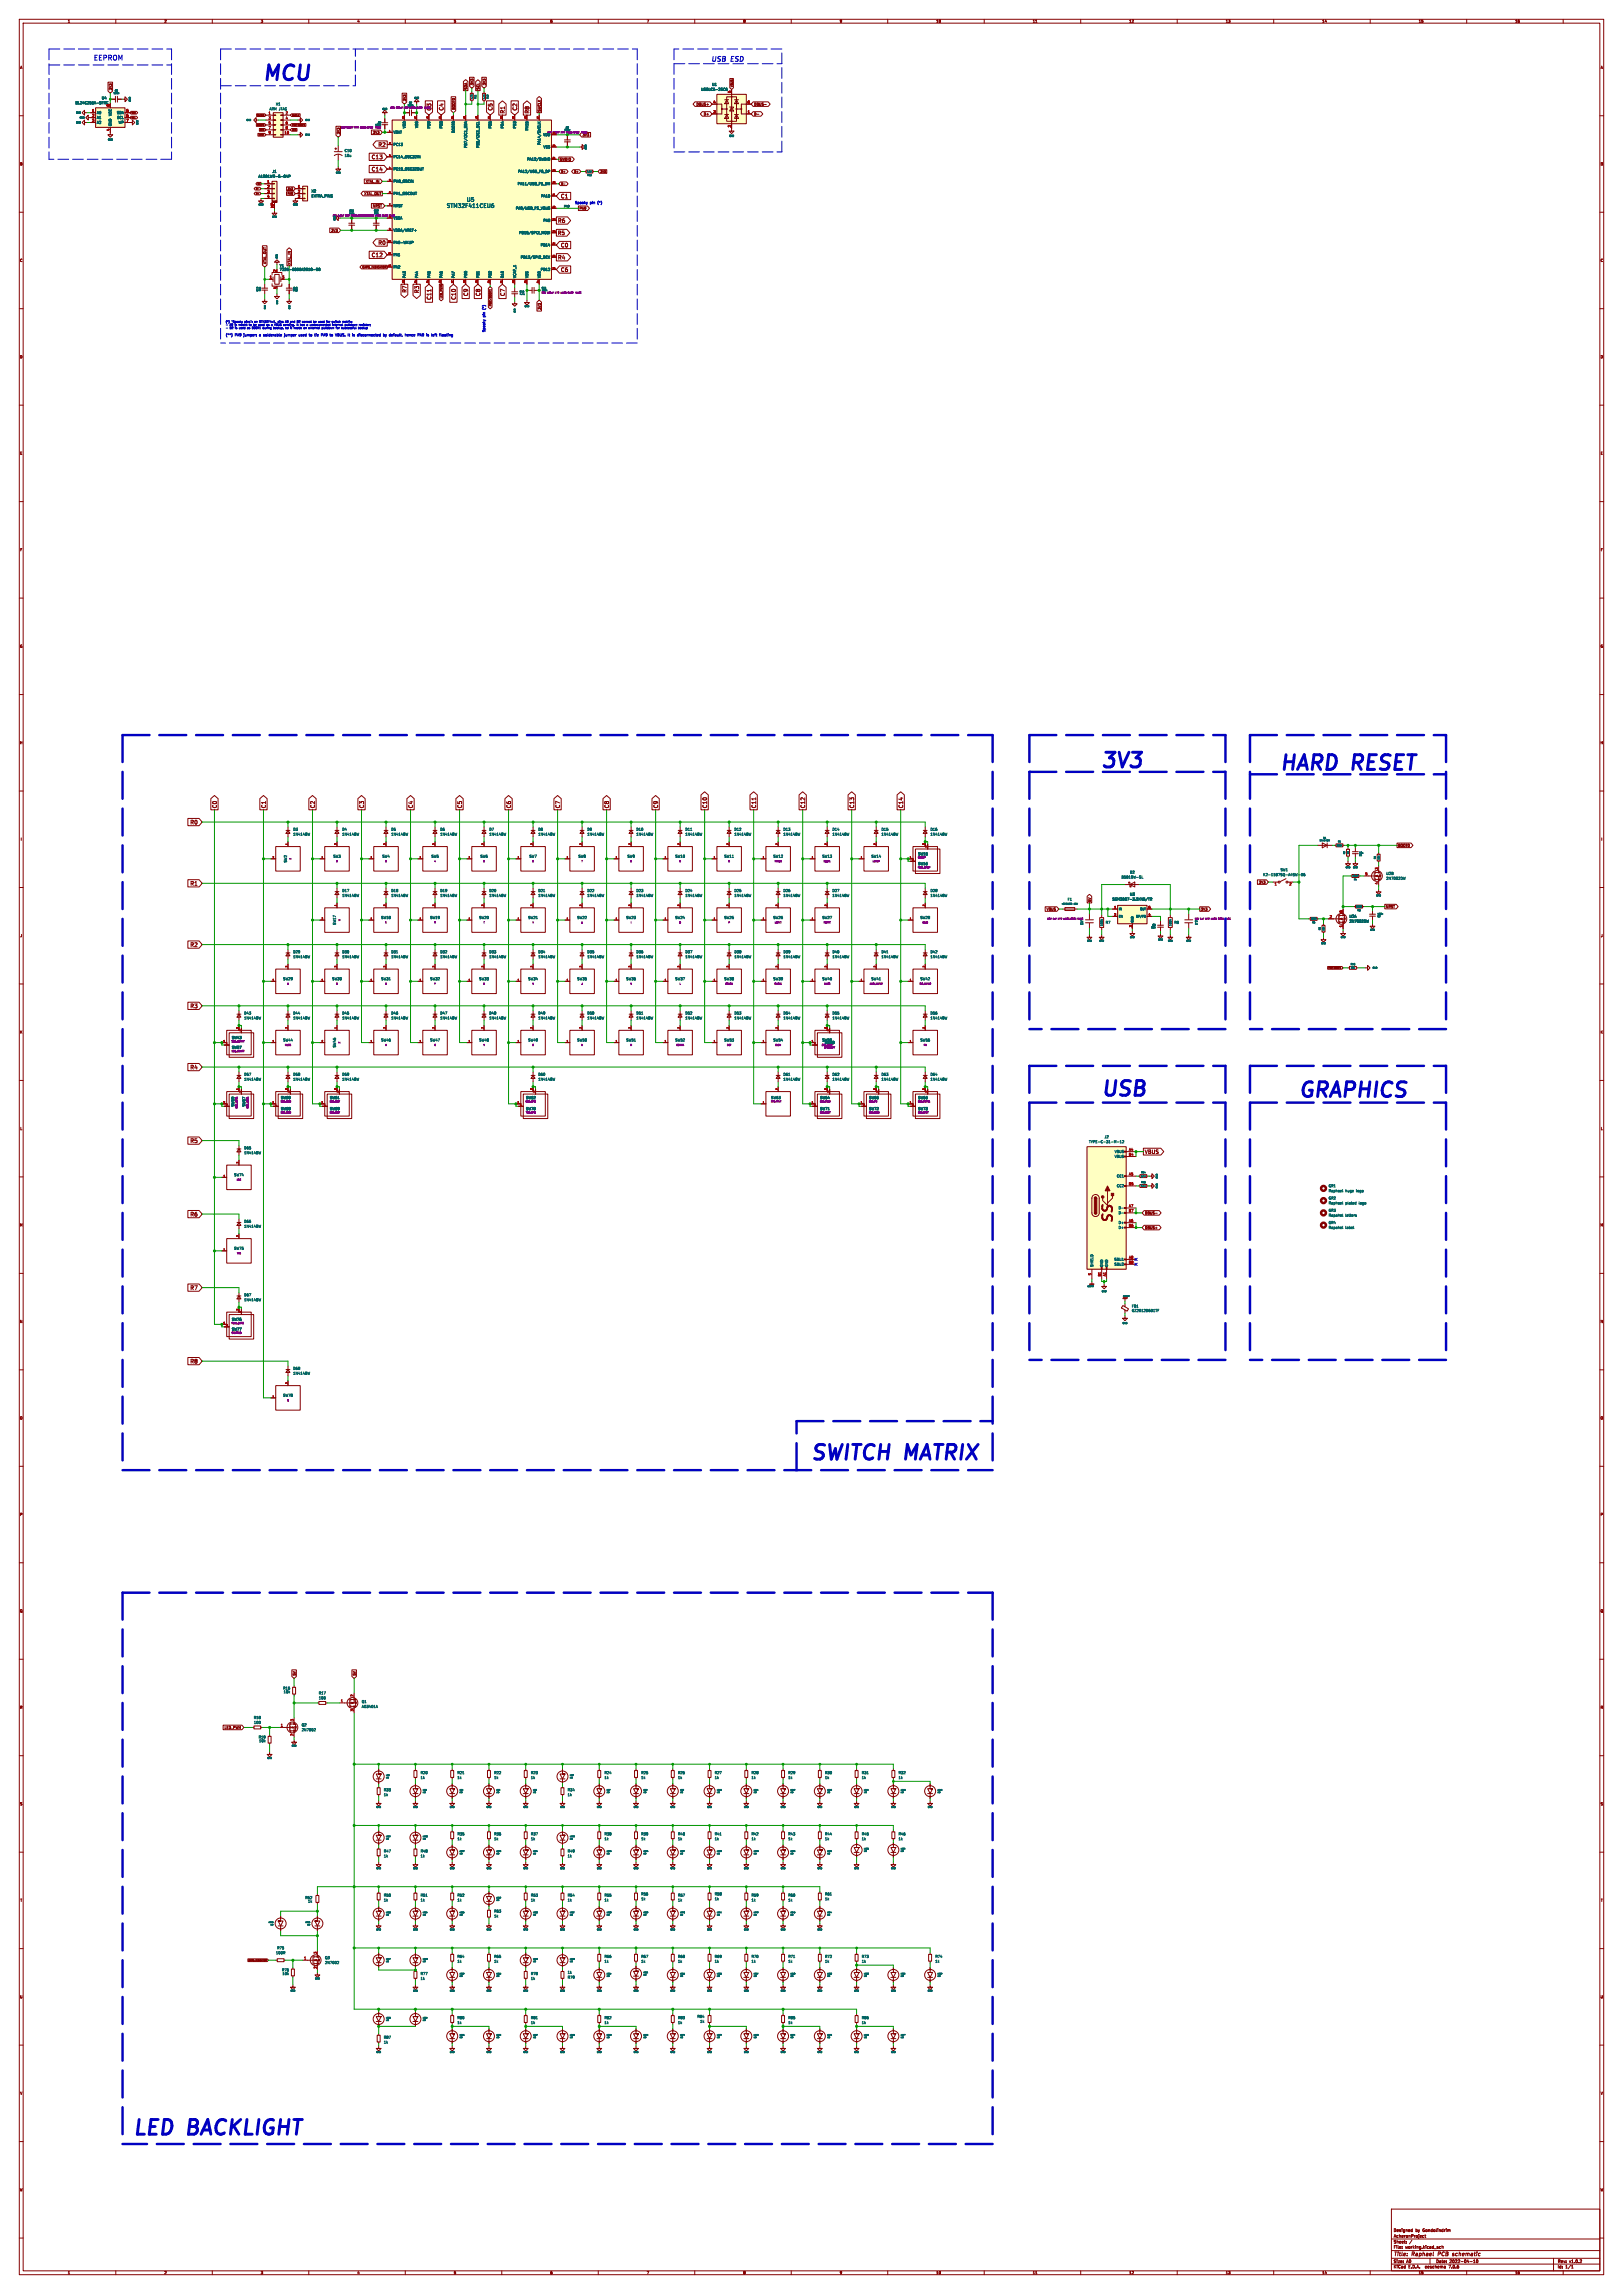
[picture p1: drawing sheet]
<svg xmlns="http://www.w3.org/2000/svg" width="841mm" height="1189mm" viewBox="0 0 841 1189" stroke-linecap="round" stroke-linejoin="round" font-family="sans-serif">
<defs><g id="words">
<g font-size="10.6" fill="#0000c2">
<text x="135" y="42">MCU</text>
<text x="569" y="399">3V3</text>
<text x="662" y="400">HARD RESET</text>
<text x="569" y="569">USB</text>
<text x="671" y="569">GRAPHICS</text>
<text x="419" y="757">SWITCH MATRIX</text>
<text x="67" y="1107">LED</text>
<text x="97" y="1107">BACKLIGHT</text>
</g>
<text font-size="7.1" fill="#840000" x="578" y="635" transform="rotate(-90 578 635)">SS</text>
<g font-size="3.5" fill="#0000c2">
<text x="48" y="32">EEPROM</text>
<text x="368" y="32">USB</text>
<text x="379" y="32">ESD</text>
</g>
<text font-size="2.8" fill="#840084" x="224" y="58" transform="rotate(-90 224 58)">C3</text>
<g font-size="2.8" fill="#840000">
<text x="230" y="58" transform="rotate(-90 230 58)">C4</text>
<text x="255" y="58" transform="rotate(-90 255 58)">C5</text>
<text x="262" y="59" transform="rotate(-90 262 59)">R1</text>
<text x="268" y="58" transform="rotate(-90 268 58)">C2</text>
<text x="275" y="59" transform="rotate(-90 275 59)">R8</text>
<text x="196" y="76">R2</text>
<text x="192" y="83">C13</text>
<text x="192" y="89">C14</text>
<text x="290" y="103">C1</text>
<text x="289" y="116">R6</text>
<text x="196" y="127">R0</text>
<text x="290" y="128">C0</text>
<text x="192" y="134">C12</text>
<text x="289" y="135">R4</text>
<text x="290" y="141">C6</text>
<text x="217" y="152" transform="rotate(-90 217 152)">R3</text>
<text x="224" y="156" transform="rotate(-90 224 156)">C11</text>
<text x="236" y="156" transform="rotate(-90 236 156)">C10</text>
<text x="243" y="154" transform="rotate(-90 243 154)">C9</text>
<text x="249" y="154" transform="rotate(-90 249 154)">C8</text>
<text x="262" y="154" transform="rotate(-90 262 154)">C7</text>
<text x="113" y="419" transform="rotate(-90 113 419)">C0</text>
<text x="138" y="419" transform="rotate(-90 138 419)">C1</text>
<text x="163" y="419" transform="rotate(-90 163 419)">C2</text>
<text x="189" y="419" transform="rotate(-90 189 419)">C3</text>
<text x="214" y="419" transform="rotate(-90 214 419)">C4</text>
<text x="240" y="419" transform="rotate(-90 240 419)">C5</text>
<text x="265" y="419" transform="rotate(-90 265 419)">C6</text>
<text x="290" y="419" transform="rotate(-90 290 419)">C7</text>
<text x="316" y="419" transform="rotate(-90 316 419)">C8</text>
<text x="341" y="419" transform="rotate(-90 341 419)">C9</text>
<text x="367" y="419" transform="rotate(-90 367 419)">C10</text>
<text x="392" y="419" transform="rotate(-90 392 419)">C11</text>
<text x="417" y="419" transform="rotate(-90 417 419)">C12</text>
<text x="443" y="419" transform="rotate(-90 443 419)">C13</text>
<text x="468" y="419" transform="rotate(-90 468 419)">C14</text>
<text x="98" y="428">R0</text>
<text x="98" y="459">R1</text>
<text x="98" y="491">R2</text>
<text x="98" y="523">R3</text>
<text x="98" y="555">R4</text>
<text x="98" y="593">R5</text>
<text x="98" y="631">R6</text>
<text x="98" y="669">R7</text>
<text x="98" y="707">R8</text>
<text x="722" y="1170">Title:</text>
<text x="732" y="1170">Raphael</text>
<text x="746" y="1170">PCB</text>
<text x="754" y="1170">schematic</text>
</g>
<g font-size="2.8" fill="#006464">
<text x="241" y="105">U5</text>
<text x="231" y="108">STM32F411CEU6</text>
</g>
<g font-size="2.7" fill="#840000">
<text x="289" y="122">R5</text>
<text x="211" y="152" transform="rotate(-90 211 152)">R7</text>
<text x="593" y="598">VBUS</text>
</g>
<g font-size="2.1" fill="#840000">
<text x="722" y="1157">Designed</text>
<text x="734" y="1157">by</text>
<text x="737" y="1157">Gondolindrim</text>
<text x="722" y="1163">Sheet:</text>
<text x="722" y="1160">AcheronProject</text>
<text x="730" y="1163">/</text>
<text x="722" y="1166">File:</text>
<text x="728" y="1166">working.kicad_sch</text>
<text x="722" y="1176">KiCad</text>
<text x="722" y="1173">Size:</text>
<text x="729" y="1173">A0</text>
<text x="730" y="1176">E.D.A.</text>
<text x="739" y="1176">eeschema</text>
<text x="744" y="1173">Date:</text>
<text x="751" y="1173">2022-04-10</text>
<text x="752" y="1176">7.0.6</text>
<text x="807" y="1173">Rev:</text>
<text x="807" y="1176">Id:</text>
<text x="811" y="1176">1/1</text>
<text x="813" y="1173">v1.0.2</text>
</g>
<g font-size="1.8" fill="#840000">
<text x="35" y="12">1</text>
<text x="85" y="12">2</text>
<text x="135" y="12">3</text>
<text x="185" y="12">4</text>
<text x="235" y="12">5</text>
<text x="285" y="12">6</text>
<text x="335" y="12">7</text>
<text x="385" y="12">8</text>
<text x="435" y="12">9</text>
<text x="485" y="12">10</text>
<text x="535" y="12">11</text>
<text x="585" y="12">12</text>
<text x="635" y="12">13</text>
<text x="685" y="12">14</text>
<text x="735" y="12">15</text>
<text x="785" y="12">16</text>
<text x="10" y="36">A</text>
<text x="829" y="36">A</text>
<text x="58" y="47" transform="rotate(-90 58 47)">3V3</text>
<text x="242" y="47" transform="rotate(-90 242 47)">SDA</text>
<text x="246" y="44" transform="rotate(-90 246 44)">3V3</text>
<text x="249" y="47" transform="rotate(-90 249 47)">SCL</text>
<text x="252" y="44" transform="rotate(-90 252 44)">3V3</text>
<text x="211" y="53" transform="rotate(-90 211 53)">3V3</text>
<text x="236" y="57" transform="rotate(-90 236 57)">BOOT0</text>
<text x="280" y="58" transform="rotate(-90 280 58)">SWCLK</text>
<text x="361" y="55">DBUS+</text>
<text x="391" y="55">DBUS-</text>
<text x="364" y="60">D+</text>
<text x="391" y="60">D-</text>
<text x="176" y="70" transform="rotate(-90 176 70)">3V3</text>
<text x="193" y="70">3V3</text>
<text x="302" y="71">3V3</text>
<text x="290" y="84">SWDIO</text>
<text x="10" y="86">B</text>
<text x="829" y="86">B</text>
<text x="189" y="95">XTAL_IN</text>
<text x="189" y="101">XTAL_OUT</text>
<text x="193" y="108">NRST</text>
<text x="300" y="109">PA9</text>
<text x="171" y="120">3V3</text>
<text x="10" y="136">C</text>
<text x="138" y="137" transform="rotate(-90 138 137)">XTAL_OUT</text>
<text x="151" y="137" transform="rotate(-90 151 137)">XTAL_IN</text>
<text x="829" y="136">C</text>
<text x="280" y="161" transform="rotate(-90 280 161)">3V3</text>
<text x="10" y="186">D</text>
<text x="829" y="186">D</text>
<text x="10" y="236">E</text>
<text x="829" y="236">E</text>
<text x="10" y="286">F</text>
<text x="829" y="286">F</text>
<text x="10" y="336">G</text>
<text x="829" y="336">G</text>
<text x="10" y="386">H</text>
<text x="829" y="386">H</text>
<text x="11" y="436">I</text>
<text x="830" y="436">I</text>
<text x="724" y="439">BOOT0</text>
<text x="652" y="458">3V3</text>
<text x="566" y="468" transform="rotate(-90 566 468)">5V</text>
<text x="542" y="472">VBUS</text>
<text x="622" y="472">3V3</text>
<text x="718" y="471">NRST</text>
<text x="10" y="486">J</text>
<text x="829" y="486">J</text>
<text x="10" y="536">K</text>
<text x="829" y="536">K</text>
<text x="10" y="586">L</text>
<text x="829" y="586">L</text>
<text x="593" y="630">DBUS-</text>
<text x="10" y="636">M</text>
<text x="829" y="636">M</text>
<text x="593" y="637">DBUS+</text>
<text x="10" y="686">N</text>
<text x="829" y="686">N</text>
<text x="10" y="736">O</text>
<text x="829" y="736">O</text>
<text x="10" y="786">P</text>
<text x="829" y="786">P</text>
<text x="10" y="836">Q</text>
<text x="829" y="836">Q</text>
<text x="153" y="869" transform="rotate(-90 153 869)">5V</text>
<text x="185" y="869" transform="rotate(-90 185 869)">5V</text>
<text x="10" y="886">R</text>
<text x="829" y="886">R</text>
<text x="116" y="896">LED_PWM</text>
<text x="10" y="936">S</text>
<text x="829" y="936">S</text>
<text x="10" y="986">T</text>
<text x="829" y="986">T</text>
<text x="10" y="1036">U</text>
<text x="829" y="1036">U</text>
<text x="10" y="1086">V</text>
<text x="829" y="1086">V</text>
<text x="10" y="1136">W</text>
<text x="829" y="1136">W</text>
<text x="35" y="1179">1</text>
<text x="85" y="1179">2</text>
<text x="135" y="1179">3</text>
<text x="185" y="1179">4</text>
<text x="235" y="1179">5</text>
<text x="285" y="1179">6</text>
<text x="335" y="1179">7</text>
<text x="385" y="1179">8</text>
<text x="435" y="1179">9</text>
<text x="485" y="1179">10</text>
<text x="535" y="1179">11</text>
<text x="585" y="1179">12</text>
<text x="635" y="1179">13</text>
<text x="685" y="1179">14</text>
<text x="735" y="1179">15</text>
<text x="785" y="1179">16</text>
</g>
<g font-size="1.8" fill="#006464">
<text x="363" y="47">USBLC6-2SC6</text>
<text x="369" y="45">U1</text>
<text x="53" y="52">U4</text>
<text x="39" y="54">BL24C256A-SFRC</text>
<text x="50" y="59">A0</text>
<text x="60" y="59">SDA</text>
<text x="139" y="57">ARM JTAG</text>
<text x="143" y="55">X1</text>
<text x="50" y="62">A1</text>
<text x="50" y="64">A2</text>
<text x="58" y="66" transform="rotate(-90 58 66)">GND</text>
<text x="58" y="60" transform="rotate(-90 58 60)">VCC</text>
<text x="60" y="62">SCL</text>
<text x="61" y="64">WP</text>
<text x="204" y="70">VBAT</text>
<text x="210" y="67" transform="rotate(-90 210 67)">VDD</text>
<text x="217" y="67" transform="rotate(-90 217 67)">VSS</text>
<text x="223" y="67" transform="rotate(-90 223 67)">PB9</text>
<text x="230" y="67" transform="rotate(-90 230 67)">PB8</text>
<text x="236" y="69" transform="rotate(-90 236 69)">BOOT0</text>
<text x="255" y="67" transform="rotate(-90 255 67)">PB5</text>
<text x="261" y="67" transform="rotate(-90 261 67)">PB4</text>
<text x="268" y="67" transform="rotate(-90 268 67)">PB3</text>
<text x="274" y="68" transform="rotate(-90 274 68)">PA15</text>
<text x="281" y="71">VDD</text>
<text x="204" y="76">PC13</text>
<text x="242" y="77" transform="rotate(-90 242 77)">PB7/I2C1_SDA</text>
<text x="249" y="77" transform="rotate(-90 249 77)">PB6/I2C1_SCL</text>
<text x="280" y="75" transform="rotate(-90 280 75)">PA14/SWCLK</text>
<text x="281" y="77">VSS</text>
<text x="178" y="79">C10</text>
<text x="178" y="82">10u</text>
<text x="204" y="82">PC14_OSC32IN</text>
<text x="273" y="83">PA12/SWDIO</text>
<text x="141" y="90">J1</text>
<text x="204" y="89">PC15_OSC32OUT</text>
<text x="268" y="90">PA12/USB_FS_DP</text>
<text x="134" y="92">A1001WR-S-04P</text>
<text x="204" y="95">PH0_OSCIN</text>
<text x="161" y="100">X2</text>
<text x="204" y="101">PH1_OSCOUT</text>
<text x="268" y="96">PA11/USB_FS_DM</text>
<text x="161" y="103">EXTRA_PINS</text>
<text x="204" y="108">NRST</text>
<text x="280" y="103">PA10</text>
<text x="204" y="114">VSSA</text>
<text x="267" y="109">PA9/USB_FS_VBUS</text>
<text x="281" y="115">PA8</text>
<text x="204" y="120">VDDA/VREF+</text>
<text x="269" y="122">PB15/SPI2_MOSI</text>
<text x="204" y="127">PA0-WKUP</text>
<text x="280" y="128">PB14</text>
<text x="204" y="133">PA1</text>
<text x="270" y="134">PB13/SPI2_SCK</text>
<text x="145" y="139">Y1</text>
<text x="145" y="141">7325-0800A2010-00</text>
<text x="204" y="139">PA2</text>
<text x="280" y="141">PB12</text>
<text x="210" y="144" transform="rotate(-90 210 144)">PA3</text>
<text x="217" y="144" transform="rotate(-90 217 144)">PA4</text>
<text x="223" y="144" transform="rotate(-90 223 144)">PA5</text>
<text x="230" y="144" transform="rotate(-90 230 144)">PA6</text>
<text x="236" y="144" transform="rotate(-90 236 144)">PA7</text>
<text x="242" y="144" transform="rotate(-90 242 144)">PB0</text>
<text x="249" y="144" transform="rotate(-90 249 144)">PB1</text>
<text x="255" y="144" transform="rotate(-90 255 144)">PB2</text>
<text x="261" y="144" transform="rotate(-90 261 144)">B10</text>
<text x="268" y="144" transform="rotate(-90 268 144)">VCAP_1</text>
<text x="274" y="144" transform="rotate(-90 274 144)">VSS</text>
<text x="280" y="144" transform="rotate(-90 280 144)">VDD</text>
<text x="152" y="431">D3</text>
<text x="177" y="431">D4</text>
<text x="203" y="431">D5</text>
<text x="228" y="431">D6</text>
<text x="253" y="431">D7</text>
<text x="279" y="431">D8</text>
<text x="304" y="431">D9</text>
<text x="330" y="431">D10</text>
<text x="355" y="431">D11</text>
<text x="380" y="431">D12</text>
<text x="406" y="431">D13</text>
<text x="431" y="431">D14</text>
<text x="457" y="431">D15</text>
<text x="482" y="431">D16</text>
<text x="152" y="433">1N4148W</text>
<text x="177" y="433">1N4148W</text>
<text x="203" y="433">1N4148W</text>
<text x="228" y="433">1N4148W</text>
<text x="253" y="433">1N4148W</text>
<text x="279" y="433">1N4148W</text>
<text x="304" y="433">1N4148W</text>
<text x="330" y="433">1N4148W</text>
<text x="355" y="433">1N4148W</text>
<text x="380" y="433">1N4148W</text>
<text x="406" y="433">1N4148W</text>
<text x="431" y="433">1N4148W</text>
<text x="457" y="433">1N4148W</text>
<text x="482" y="433">1N4148W</text>
<text x="476" y="444">SW15</text>
<text x="149" y="447" transform="rotate(-90 149 447)">SW2</text>
<text x="173" y="445">SW3</text>
<text x="198" y="445">SW4</text>
<text x="223" y="445">SW5</text>
<text x="249" y="445">SW6</text>
<text x="274" y="445">SW7</text>
<text x="300" y="445">SW8</text>
<text x="325" y="445">SW9</text>
<text x="350" y="445">SW10</text>
<text x="375" y="445">SW11</text>
<text x="401" y="445">SW12</text>
<text x="426" y="445">SW13</text>
<text x="451" y="445">SW14</text>
<text x="476" y="449">SW16</text>
<text x="581" y="456">B5819W-SL</text>
<text x="585" y="453">D2</text>
<text x="654" y="454">K2-1187SQ-A4SW-06</text>
<text x="663" y="452">SW1</text>
<text x="718" y="454">U2B</text>
<text x="718" y="456">2N7002DW</text>
<text x="177" y="463">D17</text>
<text x="177" y="465">1N4148W</text>
<text x="203" y="463">D18</text>
<text x="203" y="465">1N4148W</text>
<text x="228" y="463">D19</text>
<text x="228" y="465">1N4148W</text>
<text x="253" y="463">D20</text>
<text x="253" y="465">1N4148W</text>
<text x="279" y="463">D21</text>
<text x="279" y="465">1N4148W</text>
<text x="304" y="463">D22</text>
<text x="304" y="465">1N4148W</text>
<text x="330" y="463">D23</text>
<text x="330" y="465">1N4148W</text>
<text x="355" y="463">D24</text>
<text x="355" y="465">1N4148W</text>
<text x="380" y="463">D25</text>
<text x="380" y="465">1N4148W</text>
<text x="406" y="463">D26</text>
<text x="406" y="465">1N4148W</text>
<text x="431" y="463">D27</text>
<text x="431" y="465">1N4148W</text>
<text x="482" y="463">D28</text>
<text x="482" y="465">1N4148W</text>
<text x="553" y="467">F1</text>
<text x="576" y="467">SGM2007-3.3XN5/TR</text>
<text x="585" y="464">U3</text>
<text x="174" y="480" transform="rotate(-90 174 480)">SW17</text>
<text x="197" y="477">SW18</text>
<text x="223" y="477">SW19</text>
<text x="248" y="477">SW20</text>
<text x="274" y="477">SW21</text>
<text x="299" y="477">SW22</text>
<text x="324" y="477">SW23</text>
<text x="350" y="477">SW24</text>
<text x="375" y="477">SW25</text>
<text x="401" y="477">SW26</text>
<text x="426" y="477">SW27</text>
<text x="477" y="477">SW28</text>
<text x="573" y="479">R7</text>
<text x="608" y="479">R8</text>
<text x="699" y="476">U2A</text>
<text x="699" y="478">2N7002DW</text>
<text x="152" y="494">D29</text>
<text x="152" y="497">1N4148W</text>
<text x="177" y="494">D30</text>
<text x="177" y="497">1N4148W</text>
<text x="203" y="494">D31</text>
<text x="203" y="497">1N4148W</text>
<text x="228" y="494">D32</text>
<text x="228" y="497">1N4148W</text>
<text x="253" y="494">D33</text>
<text x="253" y="497">1N4148W</text>
<text x="279" y="494">D34</text>
<text x="279" y="497">1N4148W</text>
<text x="304" y="494">D35</text>
<text x="304" y="497">1N4148W</text>
<text x="330" y="494">D36</text>
<text x="330" y="497">1N4148W</text>
<text x="355" y="494">D37</text>
<text x="355" y="497">1N4148W</text>
<text x="380" y="494">D38</text>
<text x="380" y="497">1N4148W</text>
<text x="406" y="494">D39</text>
<text x="406" y="497">1N4148W</text>
<text x="431" y="494">D40</text>
<text x="431" y="497">1N4148W</text>
<text x="457" y="494">D41</text>
<text x="457" y="497">1N4148W</text>
<text x="482" y="494">D42</text>
<text x="482" y="497">1N4148W</text>
<text x="147" y="508">SW29</text>
<text x="172" y="508">SW30</text>
<text x="197" y="508">SW31</text>
<text x="223" y="508">SW32</text>
<text x="248" y="508">SW33</text>
<text x="274" y="508">SW34</text>
<text x="299" y="508">SW35</text>
<text x="324" y="508">SW36</text>
<text x="350" y="508">SW37</text>
<text x="375" y="508">SW38</text>
<text x="401" y="508">SW39</text>
<text x="426" y="508">SW40</text>
<text x="451" y="508">SW41</text>
<text x="477" y="508">SW42</text>
<text x="126" y="526">D43</text>
<text x="152" y="526">D44</text>
<text x="177" y="526">D45</text>
<text x="203" y="526">D46</text>
<text x="228" y="526">D47</text>
<text x="253" y="526">D48</text>
<text x="279" y="526">D49</text>
<text x="304" y="526">D50</text>
<text x="330" y="526">D51</text>
<text x="355" y="526">D52</text>
<text x="380" y="526">D53</text>
<text x="406" y="526">D54</text>
<text x="431" y="526">D55</text>
<text x="482" y="526">D56</text>
<text x="126" y="529">1N4148W</text>
<text x="152" y="529">1N4148W</text>
<text x="177" y="529">1N4148W</text>
<text x="203" y="529">1N4148W</text>
<text x="228" y="529">1N4148W</text>
<text x="253" y="529">1N4148W</text>
<text x="279" y="529">1N4148W</text>
<text x="304" y="529">1N4148W</text>
<text x="330" y="529">1N4148W</text>
<text x="355" y="529">1N4148W</text>
<text x="380" y="529">1N4148W</text>
<text x="406" y="529">1N4148W</text>
<text x="431" y="529">1N4148W</text>
<text x="482" y="529">1N4148W</text>
<text x="120" y="539">SW43</text>
<text x="120" y="544">SW57</text>
<text x="147" y="540">SW44</text>
<text x="174" y="543" transform="rotate(-90 174 543)">SW45</text>
<text x="197" y="540">SW46</text>
<text x="223" y="540">SW47</text>
<text x="248" y="540">SW48</text>
<text x="274" y="540">SW49</text>
<text x="299" y="540">SW50</text>
<text x="324" y="540">SW51</text>
<text x="350" y="540">SW52</text>
<text x="375" y="540">SW53</text>
<text x="401" y="540">SW54</text>
<text x="426" y="540">SW55</text>
<text x="427" y="541">SW58</text>
<text x="477" y="540">SW56</text>
<text x="126" y="558">D57</text>
<text x="152" y="558">D58</text>
<text x="177" y="558">D59</text>
<text x="279" y="558">D60</text>
<text x="406" y="558">D61</text>
<text x="431" y="558">D62</text>
<text x="457" y="558">D63</text>
<text x="482" y="558">D64</text>
<text x="126" y="560">1N4148W</text>
<text x="152" y="560">1N4148W</text>
<text x="177" y="560">1N4148W</text>
<text x="279" y="560">1N4148W</text>
<text x="406" y="560">1N4148W</text>
<text x="431" y="560">1N4148W</text>
<text x="457" y="560">1N4148W</text>
<text x="482" y="560">1N4148W</text>
<text x="145" y="570">SW60</text>
<text x="171" y="570">SW61</text>
<text x="399" y="570">SW63</text>
<text x="425" y="570">SW64</text>
<text x="450" y="570">SW65</text>
<text x="476" y="570">SW66</text>
<text x="122" y="574" transform="rotate(-90 122 574)">SW59</text>
<text x="127" y="574" transform="rotate(-90 127 574)">SW67</text>
<text x="145" y="576">SW68</text>
<text x="425" y="576">SW71</text>
<text x="450" y="576">SW72</text>
<text x="476" y="576">SW73</text>
<text x="564" y="593">TYPE-C-31-M-12</text>
<text x="572" y="590">J2</text>
<text x="126" y="596">D65</text>
<text x="126" y="598">1N4148W</text>
<text x="577" y="598">VBUS</text>
<text x="577" y="600">VBUS</text>
<text x="121" y="610">SW74</text>
<text x="578" y="611">CC1</text>
<text x="578" y="616">CC2</text>
<text x="688" y="616">GR1</text>
<text x="688" y="622">GR2</text>
<text x="688" y="618">Raphael</text>
<text x="697" y="618">huge</text>
<text x="703" y="618">logo</text>
<text x="579" y="627">D-</text>
<text x="579" y="630">D-</text>
<text x="688" y="628">GR3</text>
<text x="688" y="625">Raphael</text>
<text x="697" y="625">plated</text>
<text x="704" y="625">logo</text>
<text x="126" y="634">D66</text>
<text x="579" y="635">D+</text>
<text x="688" y="635">GR4</text>
<text x="688" y="631">Rapahel</text>
<text x="697" y="631">letters</text>
<text x="126" y="637">1N4148W</text>
<text x="579" y="637">D+</text>
<text x="688" y="637">Rapahel</text>
<text x="697" y="637">label</text>
<text x="121" y="648">SW75</text>
<text x="577" y="654">SBU1</text>
<text x="567" y="657" transform="rotate(-90 567 657)">SHIELD</text>
<text x="572" y="657" transform="rotate(-90 572 657)">GND</text>
<text x="574" y="657" transform="rotate(-90 574 657)">GND</text>
<text x="577" y="656">SBU2</text>
<text x="126" y="672">D67</text>
<text x="126" y="675">1N4148W</text>
<text x="586" y="678">FB1</text>
<text x="586" y="680">GZ2012D601TF</text>
<text x="120" y="690">SW77</text>
<text x="120" y="685">SW76</text>
<text x="152" y="710">D68</text>
<text x="152" y="713">1N4148W</text>
<text x="147" y="724">SW78</text>
<text x="147" y="876">R16</text>
<text x="147" y="878">10k</text>
<text x="165" y="879">R17</text>
<text x="165" y="881">100</text>
<text x="187" y="885">AO3401A</text>
<text x="187" y="883">Q1</text>
<text x="131" y="891">R18</text>
<text x="131" y="894">100</text>
<text x="156" y="895">Q2</text>
<text x="156" y="898">2N7002</text>
<text x="134" y="901">R19</text>
<text x="134" y="903">10k</text>
<text x="218" y="920">R20</text>
<text x="218" y="922">1k</text>
<text x="237" y="920">R21</text>
<text x="237" y="922">1k</text>
<text x="256" y="920">R22</text>
<text x="256" y="922">1k</text>
<text x="275" y="920">R23</text>
<text x="275" y="922">1k</text>
<text x="313" y="920">R24</text>
<text x="313" y="922">1k</text>
<text x="332" y="920">R25</text>
<text x="332" y="922">1k</text>
<text x="351" y="920">R26</text>
<text x="351" y="922">1k</text>
<text x="370" y="920">R27</text>
<text x="370" y="922">1k</text>
<text x="389" y="920">R28</text>
<text x="389" y="922">1k</text>
<text x="408" y="920">R29</text>
<text x="408" y="922">1k</text>
<text x="427" y="920">R30</text>
<text x="427" y="922">1k</text>
<text x="446" y="920">R31</text>
<text x="446" y="922">1k</text>
<text x="465" y="920">R32</text>
<text x="465" y="922">1k</text>
<text x="199" y="929">R33</text>
<text x="294" y="929">R34</text>
<text x="199" y="931">1k</text>
<text x="294" y="931">1k</text>
<text x="237" y="952">R35</text>
<text x="256" y="952">R36</text>
<text x="275" y="952">R37</text>
<text x="313" y="952">R38</text>
<text x="332" y="952">R39</text>
<text x="351" y="952">R40</text>
<text x="370" y="952">R41</text>
<text x="389" y="952">R42</text>
<text x="408" y="952">R43</text>
<text x="427" y="952">R44</text>
<text x="446" y="952">R45</text>
<text x="465" y="952">R46</text>
<text x="237" y="954">1k</text>
<text x="256" y="954">1k</text>
<text x="275" y="954">1k</text>
<text x="313" y="954">1k</text>
<text x="332" y="954">1k</text>
<text x="351" y="954">1k</text>
<text x="370" y="954">1k</text>
<text x="389" y="954">1k</text>
<text x="408" y="954">1k</text>
<text x="427" y="954">1k</text>
<text x="446" y="954">1k</text>
<text x="465" y="954">1k</text>
<text x="199" y="960">R47</text>
<text x="199" y="963">1k</text>
<text x="218" y="960">R48</text>
<text x="218" y="963">1k</text>
<text x="294" y="960">R49</text>
<text x="294" y="963">1k</text>
<text x="199" y="983">R50</text>
<text x="218" y="983">R51</text>
<text x="237" y="983">R52</text>
<text x="275" y="983">R53</text>
<text x="294" y="983">R54</text>
<text x="313" y="983">R55</text>
<text x="332" y="983">R56</text>
<text x="351" y="983">R57</text>
<text x="370" y="983">R58</text>
<text x="389" y="983">R59</text>
<text x="408" y="983">R60</text>
<text x="427" y="983">R61</text>
<text x="158" y="985">R62</text>
<text x="159" y="986">1k</text>
<text x="199" y="986">1k</text>
<text x="218" y="986">1k</text>
<text x="237" y="986">1k</text>
<text x="275" y="986">1k</text>
<text x="294" y="986">1k</text>
<text x="313" y="986">1k</text>
<text x="332" y="985">1k</text>
<text x="351" y="986">1k</text>
<text x="370" y="985">1k</text>
<text x="389" y="986">1k</text>
<text x="408" y="986">1k</text>
<text x="427" y="985">1k</text>
<text x="256" y="992">R63</text>
<text x="256" y="994">1k</text>
<text x="143" y="1013">100R</text>
<text x="143" y="1011">R75</text>
<text x="168" y="1016">Q3</text>
<text x="168" y="1018">2N7002</text>
<text x="237" y="1015">R64</text>
<text x="237" y="1018">1k</text>
<text x="256" y="1015">R65</text>
<text x="256" y="1018">1k</text>
<text x="313" y="1015">R66</text>
<text x="313" y="1018">1k</text>
<text x="332" y="1015">R67</text>
<text x="332" y="1018">1k</text>
<text x="351" y="1015">R68</text>
<text x="351" y="1018">1k</text>
<text x="370" y="1015">R69</text>
<text x="370" y="1018">1k</text>
<text x="389" y="1015">R70</text>
<text x="389" y="1018">1k</text>
<text x="408" y="1015">R71</text>
<text x="408" y="1018">1k</text>
<text x="427" y="1015">R72</text>
<text x="427" y="1018">1k</text>
<text x="446" y="1015">R73</text>
<text x="446" y="1018">1k</text>
<text x="484" y="1015">R74</text>
<text x="484" y="1018">1k</text>
<text x="146" y="1022">R76</text>
<text x="146" y="1024">10k</text>
<text x="218" y="1024">R77</text>
<text x="275" y="1024">R78</text>
<text x="294" y="1026">R79</text>
<text x="294" y="1023">1k</text>
<text x="218" y="1026">1k</text>
<text x="275" y="1026">1k</text>
<text x="237" y="1047">R80</text>
<text x="237" y="1049">1k</text>
<text x="275" y="1047">R81</text>
<text x="275" y="1049">1k</text>
<text x="313" y="1047">R82</text>
<text x="313" y="1049">1k</text>
<text x="351" y="1047">R83</text>
<text x="351" y="1049">1k</text>
<text x="361" y="1046">R84</text>
<text x="363" y="1049">1k</text>
<text x="408" y="1047">R85</text>
<text x="408" y="1049">1k</text>
<text x="446" y="1047">R86</text>
<text x="446" y="1049">1k</text>
<text x="199" y="1057">R87</text>
<text x="199" y="1059">1k</text>
</g>
<g font-size="1.8" fill="#a90000">
<text x="369" y="54">4</text>
<text x="379" y="48" transform="rotate(-90 379 48)">5</text>
<text x="387" y="54">6</text>
<text x="47" y="58">1</text>
<text x="57" y="55" transform="rotate(-90 57 55)">8</text>
<text x="65" y="58">5</text>
<text x="139" y="59">1</text>
<text x="148" y="59">2</text>
<text x="369" y="59">3</text>
<text x="387" y="59">1</text>
<text x="47" y="61">2</text>
<text x="47" y="63">3</text>
<text x="65" y="61">6</text>
<text x="65" y="63">7</text>
<text x="139" y="62">3</text>
<text x="139" y="64">5</text>
<text x="148" y="62">4</text>
<text x="148" y="64">6</text>
<text x="57" y="68" transform="rotate(-90 57 68)">4</text>
<text x="139" y="67">7</text>
<text x="139" y="70">9</text>
<text x="147" y="70">10</text>
<text x="148" y="67">8</text>
<text x="379" y="66" transform="rotate(-90 379 66)">2</text>
<text x="138" y="95">1</text>
<text x="138" y="97">2</text>
<text x="138" y="100">3</text>
<text x="154" y="97">1</text>
<text x="154" y="100">2</text>
<text x="138" y="103">4</text>
<text x="142" y="108" transform="rotate(-90 142 108)">MP</text>
<text x="154" y="103">3</text>
<text x="143" y="141" transform="rotate(-90 143 141)">2</text>
<text x="140" y="144">1</text>
<text x="146" y="144">3</text>
<text x="143" y="150" transform="rotate(-90 143 150)">4</text>
<text x="707" y="454">5</text>
<text x="714" y="451" transform="rotate(-90 714 451)">3</text>
<text x="660" y="459">1</text>
<text x="668" y="459">2</text>
<text x="714" y="459" transform="rotate(-90 714 459)">4</text>
<text x="696" y="473" transform="rotate(-90 696 473)">6</text>
<text x="689" y="476">2</text>
<text x="696" y="481" transform="rotate(-90 696 481)">1</text>
<text x="585" y="599">B4</text>
<text x="585" y="597">A4</text>
<text x="585" y="609">A5</text>
<text x="585" y="614">B5</text>
<text x="585" y="628">B7</text>
<text x="585" y="626">A7</text>
<text x="585" y="636">B6</text>
<text x="585" y="633">A6</text>
<text x="585" y="652">A8</text>
<text x="585" y="655">B8</text>
<text x="565" y="661" transform="rotate(-90 565 661)">S</text>
<text x="571" y="662" transform="rotate(-90 571 662)">B1</text>
<text x="573" y="662" transform="rotate(-90 573 662)">A1</text>
<text x="183" y="880" transform="rotate(-90 183 880)">2</text>
<text x="176" y="882">1</text>
<text x="183" y="887" transform="rotate(-90 183 887)">3</text>
<text x="152" y="892" transform="rotate(-90 152 892)">3</text>
<text x="145" y="895">1</text>
<text x="152" y="900" transform="rotate(-90 152 900)">2</text>
<text x="164" y="1013" transform="rotate(-90 164 1013)">3</text>
<text x="157" y="1016">1</text>
<text x="164" y="1021" transform="rotate(-90 164 1021)">2</text>
</g>
<g font-size="1.8" fill="#0000c2">
<text x="298" y="106">Spooky</text>
<text x="306" y="106">pin</text>
<text x="310" y="106">(*)</text>
<text x="251" y="160" transform="rotate(-90 251 160)">(*)</text>
<text x="251" y="164" transform="rotate(-90 251 164)">pin</text>
<text x="251" y="172" transform="rotate(-90 251 172)">Spooky</text>
<text x="117" y="174">(**)</text>
<text x="122" y="174">PA9</text>
<text x="127" y="174">jumper:</text>
<text x="135" y="174">a</text>
<text x="138" y="174">solderable</text>
<text x="149" y="174">jumper</text>
<text x="157" y="174">used</text>
<text x="162" y="174">to</text>
<text x="165" y="174">tie</text>
<text x="169" y="174">PA9</text>
<text x="174" y="174">to</text>
<text x="177" y="174">VBUS.</text>
<text x="184" y="174">It</text>
<text x="187" y="174">is</text>
<text x="190" y="174">disconnected</text>
<text x="203" y="174">by</text>
<text x="207" y="174">default,</text>
<text x="215" y="174">hence</text>
<text x="222" y="174">PA9</text>
<text x="227" y="174">is</text>
<text x="230" y="174">left</text>
<text x="235" y="174">floating</text>
</g>
<g font-size="1.8" fill="#840084">
<text x="272" y="570">SW62</text>
<text x="171" y="576">SW69</text>
<text x="272" y="576">SW70</text>
</g>
<g font-size="1.4" fill="#840000">
<text x="380" y="45" transform="rotate(-90 380 45)">VBUS</text>
<text x="291" y="90">D+</text>
<text x="297" y="90">D+</text>
<text x="311" y="90">3V3</text>
<text x="149" y="101">PA9</text>
<text x="149" y="99">3V3</text>
<text x="291" y="96">D-</text>
<text x="188" y="139">CAPS_INDICATOR</text>
<text x="229" y="155" transform="rotate(-90 229 155)">LED_PWM</text>
<text x="255" y="159" transform="rotate(-90 255 159)">PB2/BOOT1</text>
</g>
<text font-size="1.4" fill="#0f0f0f" x="292" y="108">PA9</text>
<g font-size="1.4" fill="#0000c2">
<text x="117" y="167">(*)</text>
<text x="120" y="167">&quot;Spooky</text>
<text x="127" y="167">pins&quot;:</text>
<text x="133" y="167">on</text>
<text x="136" y="167">STM32F4x1,</text>
<text x="146" y="167">pins</text>
<text x="150" y="167">A9</text>
<text x="153" y="167">and</text>
<text x="157" y="167">B2</text>
<text x="160" y="167">cannot</text>
<text x="166" y="167">be</text>
<text x="169" y="167">used</text>
<text x="174" y="167">for</text>
<text x="177" y="167">switch</text>
<text x="119" y="169">A9</text>
<text x="119" y="171">B2</text>
<text x="122" y="169">is</text>
<text x="122" y="171">is</text>
<text x="125" y="169">meant</text>
<text x="125" y="171">used</text>
<text x="129" y="171">as</text>
<text x="130" y="169">to</text>
<text x="132" y="171">BOOT1</text>
<text x="133" y="169">be</text>
<text x="136" y="169">used</text>
<text x="138" y="171">during</text>
<text x="141" y="169">as</text>
<text x="143" y="169">a</text>
<text x="144" y="171">bootup,</text>
<text x="146" y="169">VBUS</text>
<text x="151" y="169">sensing.</text>
<text x="151" y="171">so</text>
<text x="154" y="171">it</text>
<text x="156" y="171">needs</text>
<text x="158" y="169">It</text>
<text x="160" y="169">has</text>
<text x="161" y="171">an</text>
<text x="164" y="169">a</text>
<text x="164" y="171">external</text>
<text x="166" y="169">undocumented</text>
<text x="172" y="171">pulldown</text>
<text x="178" y="169">internal</text>
<text x="179" y="171">for</text>
<text x="183" y="171">successful</text>
<text x="185" y="169">pulldown</text>
</g>
<g font-size="1.4" fill="#a90000">
<text x="577" y="471">1</text>
<text x="595" y="471">5</text>
<text x="577" y="475">3</text>
<text x="595" y="475">4</text>
<text x="586" y="481" transform="rotate(-90 586 481)">2</text>
</g>
<g font-size="1.4" fill="#006464">
<text x="580" y="472">IN</text>
<text x="591" y="472">OUT</text>
<text x="580" y="476">EN</text>
<text x="588" y="478" transform="rotate(-90 588 478)">GND</text>
<text x="588" y="476">BP/FB</text>
<text x="572" y="480" transform="rotate(-90 572 480)">100k</text>
<text x="607" y="480" transform="rotate(-90 607 480)">100k</text>
</g>
<g font-size="1.1" fill="#006464">
<text x="59" y="48">C6</text>
<text x="59" y="49">100n</text>
<text x="68" y="53" transform="rotate(-90 68 53)">GND</text>
<text x="215" y="51">GND</text>
<text x="245" y="52" transform="rotate(-90 245 52)">4.7k</text>
<text x="247" y="51" transform="rotate(-90 247 51)">R11</text>
<text x="251" y="52" transform="rotate(-90 251 52)">4.7k</text>
<text x="253" y="51" transform="rotate(-90 253 51)">R12</text>
<text x="39" y="59">GND</text>
<text x="198" y="57">GND</text>
<text x="212" y="54">C7</text>
<text x="39" y="64">GND</text>
<text x="41" y="62">GND</text>
<text x="72" y="65" transform="rotate(-90 72 65)">GND</text>
<text x="128" y="63">GND</text>
<text x="158" y="63">GND</text>
<text x="196" y="64">C8</text>
<text x="158" y="71">GND</text>
<text x="284" y="69">50V</text>
<text x="293" y="67">C9</text>
<text x="378" y="71">GND</text>
<text x="56" y="73">GND</text>
<text x="304" y="78" transform="rotate(-90 304 78)">GND</text>
<text x="304" y="90">1.5k</text>
<text x="174" y="90">GND</text>
<text x="304" y="91">R13</text>
<text x="134" y="107">GND</text>
<text x="152" y="107">GND</text>
<text x="141" y="113">GND</text>
<text x="172" y="112">10V</text>
<text x="181" y="110">C11</text>
<text x="194" y="110">C12</text>
<text x="203" y="112">MLCC</text>
<text x="174" y="114" transform="rotate(-90 174 114)">GND</text>
<text x="281" y="150">C15</text>
<text x="134" y="151" transform="rotate(-90 134 151)">C13</text>
<text x="135" y="151" transform="rotate(-90 135 151)">16p</text>
<text x="153" y="151" transform="rotate(-90 153 151)">16p</text>
<text x="154" y="151" transform="rotate(-90 154 151)">C14</text>
<text x="269" y="152">C16</text>
<text x="269" y="153">4.7u</text>
<text x="281" y="151">100n</text>
<text x="272" y="159">GND</text>
<text x="684" y="436">1N4148W</text>
<text x="685" y="435">D1</text>
<text x="693" y="437">R1</text>
<text x="692" y="439">330k</text>
<text x="697" y="443" transform="rotate(-90 697 443)">R2</text>
<text x="699" y="443" transform="rotate(-90 699 443)">1M</text>
<text x="704" y="444">C1</text>
<text x="704" y="443">10u</text>
<text x="713" y="445" transform="rotate(-90 713 445)">R3</text>
<text x="715" y="446" transform="rotate(-90 715 446)">10k</text>
<text x="697" y="450">GND</text>
<text x="701" y="455">100R</text>
<text x="701" y="450">GND</text>
<text x="701" y="457">R4</text>
<text x="713" y="465">GND</text>
<text x="550" y="469">nSMD100-16V</text>
<text x="703" y="471">100R</text>
<text x="703" y="472">R5</text>
<text x="560" y="479">C3</text>
<text x="560" y="478">1u</text>
<text x="619" y="478">C4</text>
<text x="619" y="479">1u</text>
<text x="679" y="477">100R</text>
<text x="680" y="479">R6</text>
<text x="714" y="476">C2</text>
<text x="714" y="474">100n</text>
<text x="596" y="481">10n</text>
<text x="597" y="480">C5</text>
<text x="685" y="482" transform="rotate(-90 685 482)">R9</text>
<text x="686" y="483" transform="rotate(-90 686 483)">10k</text>
<text x="710" y="483">GND</text>
<text x="563" y="488">GND</text>
<text x="569" y="488">GND</text>
<text x="585" y="486">GND</text>
<text x="600" y="488">GND</text>
<text x="605" y="488">GND</text>
<text x="615" y="488">GND</text>
<text x="684" y="490">GND</text>
<text x="695" y="486">GND</text>
<text x="700" y="500">R10</text>
<text x="700" y="502">10k</text>
<text x="711" y="502">GND</text>
<text x="591" y="610">5.1k</text>
<text x="591" y="608">R14</text>
<text x="600" y="611" transform="rotate(-90 600 611)">GND</text>
<text x="591" y="615">5.1k</text>
<text x="591" y="613">R15</text>
<text x="600" y="616" transform="rotate(-90 600 616)">GND</text>
<text x="571" y="670">GND</text>
<text x="582" y="686">GND</text>
<text x="151" y="906">GND</text>
<text x="138" y="912">GND</text>
<text x="195" y="937">GND</text>
<text x="214" y="937">GND</text>
<text x="233" y="937">GND</text>
<text x="252" y="937">GND</text>
<text x="271" y="937">GND</text>
<text x="290" y="937">GND</text>
<text x="309" y="937">GND</text>
<text x="328" y="937">GND</text>
<text x="347" y="937">GND</text>
<text x="366" y="937">GND</text>
<text x="385" y="937">GND</text>
<text x="404" y="937">GND</text>
<text x="423" y="937">GND</text>
<text x="442" y="937">GND</text>
<text x="462" y="937">GND</text>
<text x="481" y="937">GND</text>
<text x="195" y="969">GND</text>
<text x="214" y="969">GND</text>
<text x="233" y="969">GND</text>
<text x="252" y="969">GND</text>
<text x="271" y="969">GND</text>
<text x="290" y="969">GND</text>
<text x="309" y="969">GND</text>
<text x="328" y="969">GND</text>
<text x="347" y="969">GND</text>
<text x="366" y="969">GND</text>
<text x="385" y="969">GND</text>
<text x="404" y="969">GND</text>
<text x="423" y="969">GND</text>
<text x="442" y="969">GND</text>
<text x="462" y="969">GND</text>
<text x="195" y="1001">GND</text>
<text x="214" y="1001">GND</text>
<text x="233" y="1001">GND</text>
<text x="252" y="1001">GND</text>
<text x="271" y="1001">GND</text>
<text x="290" y="1001">GND</text>
<text x="309" y="1001">GND</text>
<text x="328" y="1001">GND</text>
<text x="347" y="1001">GND</text>
<text x="366" y="1001">GND</text>
<text x="385" y="1001">GND</text>
<text x="404" y="1001">GND</text>
<text x="423" y="1001">GND</text>
<text x="163" y="1026">GND</text>
<text x="150" y="1033">GND</text>
<text x="214" y="1033">GND</text>
<text x="233" y="1033">GND</text>
<text x="252" y="1033">GND</text>
<text x="271" y="1033">GND</text>
<text x="290" y="1033">GND</text>
<text x="309" y="1033">GND</text>
<text x="328" y="1033">GND</text>
<text x="347" y="1033">GND</text>
<text x="366" y="1033">GND</text>
<text x="385" y="1033">GND</text>
<text x="404" y="1033">GND</text>
<text x="423" y="1033">GND</text>
<text x="442" y="1033">GND</text>
<text x="462" y="1033">GND</text>
<text x="481" y="1033">GND</text>
<text x="195" y="1064">GND</text>
<text x="233" y="1064">GND</text>
<text x="252" y="1064">GND</text>
<text x="271" y="1064">GND</text>
<text x="290" y="1064">GND</text>
<text x="309" y="1064">GND</text>
<text x="328" y="1064">GND</text>
<text x="347" y="1064">GND</text>
<text x="366" y="1064">GND</text>
<text x="385" y="1064">GND</text>
<text x="404" y="1064">GND</text>
<text x="423" y="1064">GND</text>
<text x="442" y="1064">GND</text>
<text x="462" y="1064">GND</text>
</g>
<g font-size="1.1" fill="#840000">
<text x="68" y="59">SDA</text>
<text x="68" y="62">SCL</text>
<text x="133" y="65">BOOT0</text>
<text x="133" y="60">SWDIO</text>
<text x="151" y="60">SWCLK</text>
<text x="151" y="65">PB2/BOOT1</text>
<text x="134" y="71">NRST</text>
<text x="134" y="68">3V3</text>
<text x="151" y="68">3V3</text>
<text x="133" y="96">5V</text>
<text x="132" y="99">D-</text>
<text x="132" y="101">D+</text>
<text x="688" y="502">PB2/BOOT1</text>
<text x="129" y="1017">CAPS_INDICATOR</text>
</g>
<g font-size="1.1" fill="#840084">
<text x="202" y="57">50V</text>
<text x="205" y="57">100nF</text>
<text x="210" y="57">X7R</text>
<text x="211" y="55">100n</text>
<text x="217" y="57">0402</text>
<text x="222" y="57">MLCC</text>
<text x="194" y="65">100n</text>
<text x="177" y="67">50V</text>
<text x="180" y="67">100nF</text>
<text x="184" y="67">X7R</text>
<text x="192" y="67">0402</text>
<text x="197" y="67">MLCC</text>
<text x="287" y="69">100nF</text>
<text x="291" y="69">X7R</text>
<text x="292" y="68">100n</text>
<text x="299" y="69">0402</text>
<text x="304" y="69">MLCC</text>
<text x="175" y="112">4.7uF</text>
<text x="180" y="112">X5R</text>
<text x="181" y="111">4.7u</text>
<text x="185" y="112">50V0402</text>
<text x="192" y="112">X7R</text>
<text x="194" y="111">10n</text>
<text x="200" y="112">0402</text>
<text x="281" y="152">50V</text>
<text x="284" y="152">100nF</text>
<text x="288" y="152">X7R</text>
<text x="296" y="152">0402</text>
<text x="301" y="152">MLCC</text>
<text x="151" y="446" transform="rotate(-90 151 446)">1</text>
<text x="174" y="447">2</text>
<text x="199" y="447">3</text>
<text x="225" y="447">4</text>
<text x="250" y="447">5</text>
<text x="276" y="447">6</text>
<text x="301" y="447">7</text>
<text x="326" y="447">8</text>
<text x="352" y="447">9</text>
<text x="377" y="447">0</text>
<text x="401" y="447">MINUS</text>
<text x="427" y="447">EQUAL</text>
<text x="452" y="447">LBKSP</text>
<text x="475" y="445">RBKSP</text>
<text x="475" y="450">FULL_BKSP</text>
<text x="177" y="478" transform="rotate(-90 177 478)">W</text>
<text x="199" y="479">E</text>
<text x="225" y="479">R</text>
<text x="250" y="479">T</text>
<text x="276" y="479">Y</text>
<text x="301" y="479">U</text>
<text x="327" y="479">I</text>
<text x="352" y="479">O</text>
<text x="377" y="479">P</text>
<text x="401" y="479">LBRKT</text>
<text x="427" y="479">RBRKT</text>
<text x="478" y="479">BSLS</text>
<text x="543" y="477">50V</text>
<text x="546" y="477">1uF</text>
<text x="549" y="477">X7R</text>
<text x="556" y="477">0805</text>
<text x="560" y="477">MLCC</text>
<text x="619" y="477">50V</text>
<text x="622" y="477">1uF</text>
<text x="625" y="477">X7R</text>
<text x="633" y="477">0805</text>
<text x="637" y="477">MLCC</text>
<text x="149" y="511">A</text>
<text x="174" y="511">S</text>
<text x="199" y="511">D</text>
<text x="225" y="511">F</text>
<text x="250" y="511">G</text>
<text x="276" y="511">H</text>
<text x="301" y="511">J</text>
<text x="326" y="511">K</text>
<text x="352" y="511">L</text>
<text x="376" y="511">COLON</text>
<text x="401" y="511">QUOTE</text>
<text x="427" y="511">NUBS</text>
<text x="450" y="511">ANSI_ENTER</text>
<text x="476" y="511">ISO_ENTER</text>
<text x="120" y="545">125_LSHIFT</text>
<text x="120" y="540">225_LSHIFT</text>
<text x="147" y="542">NUBS</text>
<text x="177" y="541" transform="rotate(-90 177 541)">Z</text>
<text x="199" y="542">X</text>
<text x="225" y="542">C</text>
<text x="250" y="542">V</text>
<text x="276" y="542">B</text>
<text x="301" y="542">N</text>
<text x="326" y="542">M</text>
<text x="350" y="542">COMMA</text>
<text x="377" y="542">DOT</text>
<text x="402" y="542">SLSH</text>
<text x="426" y="542">275_RSFT</text>
<text x="427" y="544">175_RSFT</text>
<text x="478" y="542">FN</text>
<text x="123" y="575" transform="rotate(-90 123 575)">125_LCTRL</text>
<text x="129" y="575" transform="rotate(-90 129 575)">150_LCTRL</text>
<text x="145" y="572">125_LGUI</text>
<text x="171" y="572">125_LALT</text>
<text x="272" y="572">625_SPC</text>
<text x="399" y="572">125_RALT</text>
<text x="425" y="572">125_RGUI</text>
<text x="450" y="572">125_FN</text>
<text x="475" y="572">125_RCTRL</text>
<text x="145" y="577">100_LGUI</text>
<text x="171" y="577">150_LALT</text>
<text x="272" y="577">700_SPC</text>
<text x="425" y="577">150_RALT</text>
<text x="450" y="577">100_RGUI</text>
<text x="475" y="577">150_RALT</text>
<text x="123" y="612">ESC</text>
<text x="123" y="650">TAB</text>
<text x="120" y="686">FULL_CAPS</text>
<text x="120" y="692">STEPPED</text>
<text x="149" y="726">Q</text>
</g>
<g font-size="1.1" fill="#a90000">
<text x="149" y="438" transform="rotate(-90 149 438)">1</text>
<text x="174" y="438" transform="rotate(-90 174 438)">2</text>
<text x="200" y="438" transform="rotate(-90 200 438)">2</text>
<text x="225" y="438" transform="rotate(-90 225 438)">2</text>
<text x="251" y="438" transform="rotate(-90 251 438)">2</text>
<text x="276" y="438" transform="rotate(-90 276 438)">2</text>
<text x="301" y="438" transform="rotate(-90 301 438)">2</text>
<text x="327" y="438" transform="rotate(-90 327 438)">2</text>
<text x="352" y="438" transform="rotate(-90 352 438)">2</text>
<text x="378" y="438" transform="rotate(-90 378 438)">2</text>
<text x="403" y="438" transform="rotate(-90 403 438)">2</text>
<text x="428" y="438" transform="rotate(-90 428 438)">2</text>
<text x="454" y="438" transform="rotate(-90 454 438)">2</text>
<text x="479" y="438" transform="rotate(-90 479 438)">2</text>
<text x="480" y="439" transform="rotate(-90 480 439)">2</text>
<text x="141" y="445">2</text>
<text x="166" y="445">1</text>
<text x="192" y="445">1</text>
<text x="217" y="445">1</text>
<text x="243" y="445">1</text>
<text x="268" y="445">1</text>
<text x="293" y="445">1</text>
<text x="319" y="445">1</text>
<text x="344" y="445">1</text>
<text x="370" y="445">1</text>
<text x="395" y="445">1</text>
<text x="420" y="445">1</text>
<text x="446" y="445">1</text>
<text x="471" y="445">1</text>
<text x="473" y="446">1</text>
<text x="174" y="470" transform="rotate(-90 174 470)">1</text>
<text x="200" y="470" transform="rotate(-90 200 470)">2</text>
<text x="225" y="470" transform="rotate(-90 225 470)">2</text>
<text x="251" y="470" transform="rotate(-90 251 470)">2</text>
<text x="276" y="470" transform="rotate(-90 276 470)">2</text>
<text x="301" y="470" transform="rotate(-90 301 470)">2</text>
<text x="327" y="470" transform="rotate(-90 327 470)">2</text>
<text x="352" y="470" transform="rotate(-90 352 470)">2</text>
<text x="378" y="470" transform="rotate(-90 378 470)">2</text>
<text x="403" y="470" transform="rotate(-90 403 470)">2</text>
<text x="428" y="470" transform="rotate(-90 428 470)">2</text>
<text x="479" y="470" transform="rotate(-90 479 470)">2</text>
<text x="166" y="477">2</text>
<text x="192" y="477">1</text>
<text x="217" y="477">1</text>
<text x="243" y="477">1</text>
<text x="268" y="477">1</text>
<text x="293" y="477">1</text>
<text x="319" y="477">1</text>
<text x="344" y="477">1</text>
<text x="370" y="477">1</text>
<text x="395" y="477">1</text>
<text x="420" y="477">1</text>
<text x="471" y="477">1</text>
<text x="149" y="502" transform="rotate(-90 149 502)">2</text>
<text x="174" y="502" transform="rotate(-90 174 502)">2</text>
<text x="200" y="502" transform="rotate(-90 200 502)">2</text>
<text x="225" y="502" transform="rotate(-90 225 502)">2</text>
<text x="251" y="502" transform="rotate(-90 251 502)">2</text>
<text x="276" y="502" transform="rotate(-90 276 502)">2</text>
<text x="301" y="502" transform="rotate(-90 301 502)">2</text>
<text x="327" y="502" transform="rotate(-90 327 502)">2</text>
<text x="352" y="502" transform="rotate(-90 352 502)">2</text>
<text x="378" y="502" transform="rotate(-90 378 502)">2</text>
<text x="403" y="502" transform="rotate(-90 403 502)">2</text>
<text x="428" y="502" transform="rotate(-90 428 502)">2</text>
<text x="454" y="502" transform="rotate(-90 454 502)">2</text>
<text x="479" y="502" transform="rotate(-90 479 502)">2</text>
<text x="141" y="508">1</text>
<text x="166" y="508">1</text>
<text x="192" y="508">1</text>
<text x="217" y="508">1</text>
<text x="243" y="508">1</text>
<text x="268" y="508">1</text>
<text x="293" y="508">1</text>
<text x="319" y="508">1</text>
<text x="344" y="508">1</text>
<text x="370" y="508">1</text>
<text x="395" y="508">1</text>
<text x="420" y="508">1</text>
<text x="446" y="508">1</text>
<text x="471" y="508">1</text>
<text x="124" y="533" transform="rotate(-90 124 533)">2</text>
<text x="149" y="533" transform="rotate(-90 149 533)">2</text>
<text x="174" y="533" transform="rotate(-90 174 533)">1</text>
<text x="200" y="533" transform="rotate(-90 200 533)">2</text>
<text x="225" y="533" transform="rotate(-90 225 533)">2</text>
<text x="251" y="533" transform="rotate(-90 251 533)">2</text>
<text x="276" y="533" transform="rotate(-90 276 533)">2</text>
<text x="301" y="533" transform="rotate(-90 301 533)">2</text>
<text x="327" y="533" transform="rotate(-90 327 533)">2</text>
<text x="352" y="533" transform="rotate(-90 352 533)">2</text>
<text x="378" y="533" transform="rotate(-90 378 533)">2</text>
<text x="403" y="533" transform="rotate(-90 403 533)">2</text>
<text x="428" y="533" transform="rotate(-90 428 533)">2</text>
<text x="479" y="533" transform="rotate(-90 479 533)">2</text>
<text x="125" y="535" transform="rotate(-90 125 535)">2</text>
<text x="430" y="535" transform="rotate(-90 430 535)">2</text>
<text x="116" y="540">1</text>
<text x="117" y="541">1</text>
<text x="141" y="540">1</text>
<text x="166" y="540">2</text>
<text x="192" y="540">1</text>
<text x="217" y="540">1</text>
<text x="243" y="540">1</text>
<text x="268" y="540">1</text>
<text x="293" y="540">1</text>
<text x="319" y="540">1</text>
<text x="344" y="540">1</text>
<text x="370" y="540">1</text>
<text x="395" y="540">1</text>
<text x="420" y="540">1</text>
<text x="422" y="541">1</text>
<text x="471" y="540">1</text>
<text x="124" y="565" transform="rotate(-90 124 565)">1</text>
<text x="125" y="566" transform="rotate(-90 125 566)">1</text>
<text x="149" y="565" transform="rotate(-90 149 565)">2</text>
<text x="150" y="566" transform="rotate(-90 150 566)">2</text>
<text x="174" y="565" transform="rotate(-90 174 565)">2</text>
<text x="176" y="566" transform="rotate(-90 176 566)">2</text>
<text x="276" y="565" transform="rotate(-90 276 565)">2</text>
<text x="277" y="566" transform="rotate(-90 277 566)">2</text>
<text x="403" y="565" transform="rotate(-90 403 565)">2</text>
<text x="428" y="565" transform="rotate(-90 428 565)">2</text>
<text x="430" y="566" transform="rotate(-90 430 566)">2</text>
<text x="454" y="565" transform="rotate(-90 454 565)">2</text>
<text x="455" y="566" transform="rotate(-90 455 566)">2</text>
<text x="479" y="565" transform="rotate(-90 479 565)">2</text>
<text x="480" y="566" transform="rotate(-90 480 566)">2</text>
<text x="116" y="572">2</text>
<text x="117" y="573">2</text>
<text x="141" y="572">1</text>
<text x="142" y="573">1</text>
<text x="166" y="572">1</text>
<text x="168" y="573">1</text>
<text x="268" y="572">1</text>
<text x="269" y="573">1</text>
<text x="395" y="572">1</text>
<text x="420" y="572">1</text>
<text x="422" y="573">1</text>
<text x="446" y="572">1</text>
<text x="447" y="573">1</text>
<text x="471" y="572">1</text>
<text x="473" y="573">1</text>
<text x="124" y="603" transform="rotate(-90 124 603)">2</text>
<text x="116" y="610">1</text>
<text x="124" y="641" transform="rotate(-90 124 641)">2</text>
<text x="116" y="648">1</text>
<text x="124" y="679" transform="rotate(-90 124 679)">2</text>
<text x="125" y="681" transform="rotate(-90 125 681)">1</text>
<text x="116" y="686">1</text>
<text x="117" y="687">2</text>
<text x="149" y="717" transform="rotate(-90 149 717)">2</text>
<text x="141" y="724">1</text>
</g>
<g font-size=".9" fill="#a90000">
<text x="209" y="62" transform="rotate(-90 209 62)">48</text>
<text x="216" y="62" transform="rotate(-90 216 62)">47</text>
<text x="222" y="62" transform="rotate(-90 222 62)">46</text>
<text x="228" y="62" transform="rotate(-90 228 62)">45</text>
<text x="235" y="62" transform="rotate(-90 235 62)">44</text>
<text x="241" y="62" transform="rotate(-90 241 62)">43</text>
<text x="247" y="62" transform="rotate(-90 247 62)">42</text>
<text x="254" y="62" transform="rotate(-90 254 62)">41</text>
<text x="260" y="62" transform="rotate(-90 260 62)">40</text>
<text x="266" y="62" transform="rotate(-90 266 62)">39</text>
<text x="273" y="62" transform="rotate(-90 273 62)">38</text>
<text x="279" y="62" transform="rotate(-90 279 62)">37</text>
<text x="202" y="68">1</text>
<text x="286" y="70">36</text>
<text x="202" y="75">2</text>
<text x="286" y="76">35</text>
<text x="202" y="81">3</text>
<text x="286" y="82">34</text>
<text x="202" y="87">4</text>
<text x="286" y="89">33</text>
<text x="202" y="94">5</text>
<text x="286" y="95">32</text>
<text x="202" y="100">6</text>
<text x="286" y="101">31</text>
<text x="202" y="106">7</text>
<text x="286" y="108">30</text>
<text x="202" y="113">8</text>
<text x="286" y="114">29</text>
<text x="202" y="119">9</text>
<text x="201" y="125">10</text>
<text x="286" y="120">28</text>
<text x="201" y="132">11</text>
<text x="286" y="127">27</text>
<text x="286" y="133">26</text>
<text x="201" y="138">12</text>
<text x="286" y="139">25</text>
<text x="209" y="147" transform="rotate(-90 209 147)">13</text>
<text x="216" y="147" transform="rotate(-90 216 147)">14</text>
<text x="222" y="147" transform="rotate(-90 222 147)">15</text>
<text x="228" y="147" transform="rotate(-90 228 147)">16</text>
<text x="235" y="147" transform="rotate(-90 235 147)">17</text>
<text x="241" y="147" transform="rotate(-90 241 147)">18</text>
<text x="247" y="147" transform="rotate(-90 247 147)">19</text>
<text x="254" y="147" transform="rotate(-90 254 147)">20</text>
<text x="260" y="147" transform="rotate(-90 260 147)">21</text>
<text x="266" y="147" transform="rotate(-90 266 147)">22</text>
<text x="273" y="147" transform="rotate(-90 273 147)">23</text>
<text x="279" y="147" transform="rotate(-90 279 147)">24</text>
</g>
<g font-size=".9" fill="#006464">
<text x="144" y="134" transform="rotate(-90 144 134)">GND</text>
<text x="138" y="160" transform="rotate(-90 138 160)">GND</text>
<text x="144" y="158" transform="rotate(-90 144 158)">GND</text>
<text x="151" y="160" transform="rotate(-90 151 160)">GND</text>
<text x="267" y="162" transform="rotate(-90 267 162)">GND</text>
</g>
<g font-size=".7" fill="#006464">
<text x="563" y="667">GNDPWR</text>
<text x="582" y="672">GNDPWR</text>
<text x="200" y="921">LED1</text>
<text x="200" y="922">LED</text>
<text x="295" y="921">LED2</text>
<text x="295" y="922">LED</text>
<text x="219" y="928">LED3</text>
<text x="219" y="929">LED</text>
<text x="238" y="928">LED4</text>
<text x="238" y="929">LED</text>
<text x="257" y="928">LED5</text>
<text x="257" y="929">LED</text>
<text x="276" y="928">LED6</text>
<text x="276" y="929">LED</text>
<text x="314" y="928">LED7</text>
<text x="314" y="929">LED</text>
<text x="333" y="928">LED8</text>
<text x="333" y="929">LED</text>
<text x="352" y="928">LED9</text>
<text x="352" y="929">LED</text>
<text x="371" y="928">LED10</text>
<text x="371" y="929">LED</text>
<text x="390" y="928">LED11</text>
<text x="390" y="929">LED</text>
<text x="409" y="928">LED12</text>
<text x="409" y="929">LED</text>
<text x="429" y="928">LED13</text>
<text x="429" y="929">LED</text>
<text x="448" y="928">LED14</text>
<text x="448" y="929">LED</text>
<text x="467" y="928">LED15</text>
<text x="467" y="929">LED</text>
<text x="486" y="928">LED16</text>
<text x="486" y="929">LED</text>
<text x="200" y="952">LED17</text>
<text x="200" y="954">LED</text>
<text x="219" y="952">LED18</text>
<text x="219" y="954">LED</text>
<text x="295" y="952">LED19</text>
<text x="295" y="954">LED</text>
<text x="238" y="960">LED22</text>
<text x="257" y="960">LED23</text>
<text x="276" y="960">LED24</text>
<text x="314" y="960">LED25</text>
<text x="333" y="960">LED26</text>
<text x="352" y="960">LED27</text>
<text x="371" y="960">LED28</text>
<text x="390" y="960">LED29</text>
<text x="409" y="960">LED30</text>
<text x="429" y="960">LED31</text>
<text x="448" y="959">LED20</text>
<text x="448" y="960">LED</text>
<text x="467" y="959">LED21</text>
<text x="467" y="960">LED</text>
<text x="238" y="961">LED</text>
<text x="257" y="961">LED</text>
<text x="276" y="961">LED</text>
<text x="314" y="961">LED</text>
<text x="333" y="961">LED</text>
<text x="352" y="961">LED</text>
<text x="371" y="961">LED</text>
<text x="390" y="961">LED</text>
<text x="409" y="961">LED</text>
<text x="429" y="961">LED</text>
<text x="257" y="984">LED32</text>
<text x="257" y="985">LED</text>
<text x="200" y="992">LED33</text>
<text x="200" y="993">LED</text>
<text x="219" y="992">LED34</text>
<text x="219" y="993">LED</text>
<text x="238" y="992">LED35</text>
<text x="238" y="993">LED</text>
<text x="276" y="992">LED36</text>
<text x="276" y="993">LED</text>
<text x="295" y="992">LED37</text>
<text x="295" y="993">LED</text>
<text x="314" y="992">LED38</text>
<text x="314" y="993">LED</text>
<text x="333" y="992">LED39</text>
<text x="333" y="993">LED</text>
<text x="352" y="992">LED40</text>
<text x="352" y="993">LED</text>
<text x="371" y="992">LED41</text>
<text x="371" y="993">LED</text>
<text x="390" y="992">LED42</text>
<text x="390" y="993">LED</text>
<text x="409" y="992">LED43</text>
<text x="409" y="993">LED</text>
<text x="429" y="992">LED44</text>
<text x="429" y="993">LED</text>
<text x="139" y="997">LED45</text>
<text x="140" y="998">LED</text>
<text x="158" y="997">LED46</text>
<text x="159" y="998">LED</text>
<text x="200" y="1016">LED47</text>
<text x="200" y="1017">LED</text>
<text x="219" y="1016">LED48</text>
<text x="219" y="1017">LED</text>
<text x="276" y="1016">LED49</text>
<text x="276" y="1017">LED</text>
<text x="295" y="1016">LED50</text>
<text x="295" y="1017">LED</text>
<text x="238" y="1023">LED52</text>
<text x="238" y="1025">LED</text>
<text x="257" y="1023">LED53</text>
<text x="257" y="1025">LED</text>
<text x="314" y="1023">LED54</text>
<text x="314" y="1025">LED</text>
<text x="333" y="1023">LED51</text>
<text x="333" y="1024">LED</text>
<text x="352" y="1023">LED55</text>
<text x="352" y="1025">LED</text>
<text x="371" y="1023">LED56</text>
<text x="371" y="1025">LED</text>
<text x="390" y="1023">LED57</text>
<text x="390" y="1025">LED</text>
<text x="409" y="1023">LED58</text>
<text x="409" y="1025">LED</text>
<text x="429" y="1023">LED59</text>
<text x="429" y="1025">LED</text>
<text x="448" y="1023">LED60</text>
<text x="448" y="1025">LED</text>
<text x="467" y="1023">LED61</text>
<text x="467" y="1025">LED</text>
<text x="486" y="1023">LED62</text>
<text x="486" y="1025">LED</text>
<text x="200" y="1046">LED63</text>
<text x="200" y="1048">LED</text>
<text x="219" y="1046">LED64</text>
<text x="219" y="1048">LED</text>
<text x="238" y="1055">LED65</text>
<text x="257" y="1055">LED66</text>
<text x="276" y="1055">LED67</text>
<text x="295" y="1055">LED68</text>
<text x="314" y="1055">LED69</text>
<text x="333" y="1055">LED70</text>
<text x="352" y="1055">LED71</text>
<text x="371" y="1055">LED72</text>
<text x="390" y="1055">LED73</text>
<text x="409" y="1055">LED74</text>
<text x="429" y="1055">LED75</text>
<text x="448" y="1055">LED76</text>
<text x="467" y="1055">LED77</text>
<text x="238" y="1056">LED</text>
<text x="257" y="1056">LED</text>
<text x="276" y="1056">LED</text>
<text x="295" y="1056">LED</text>
<text x="314" y="1056">LED</text>
<text x="333" y="1056">LED</text>
<text x="352" y="1056">LED</text>
<text x="371" y="1056">LED</text>
<text x="390" y="1056">LED</text>
<text x="409" y="1056">LED</text>
<text x="429" y="1056">LED</text>
<text x="448" y="1056">LED</text>
<text x="467" y="1056">LED</text>
</g>
<text font-size=".5" fill="#840000" x="141" y="105">Mounting</text>
</g></defs>
<g fill="none" stroke="#840000" stroke-width=".52">
<path d="M10 10h821v1169h-821zM12 12h817v1165h-817zM60 10v2M110 10v2M160 10v2M210 10v2M260 10v2M310 10v2M360 10v2M410 10v2M460 10v2M510 10v2"/>
<path d="M537 12h.1M560 10v2M610 10v2M660 10v2M710 10v2M760 10v2M810 10v2M10 60h2M44 58v-1l-1 1 1 2v-2h1M47 58h3M50 56h15v10h-15zM56 43h2v4l-1 1-1-1z"/>
<path d="M57 53v3M58 51h2M60 50v3M61 50v3M61 51h2M63 51h2v-1l1 1-1 2v-2M65 58h2M68 58h3v1h-3l-1-1zM133 59h4l1 1h-1h-4zM138 60h4M142 60h1zM142 58h5v13h-5z"/>
<path d="M145 60h2zM147 60h3M151 59h5v1h-5h-1zM199 58h2l-2-1-1 1h1v2M208 48h3v5l-1 1-2-1zM210 60v2M210 58h2M212 57v3M213 57v3M213 58h2M216 53h1l-1-2-1 2h1v1M216 60v2"/>
<path d="M220 52h4v6l-2 2-2-2zM222 60v2M227 52h3v6l-1 2-2-2zM229 60v2M234 50h2v7l-1 1-1-1zM235 60v2M240 42l1-1 1 1v5h-2zM241 60v2M243 40h3v5l-2 1-1-1zM244 48h1v4h-1zM244 48h.1M244 52v1"/>
<path d="M246 42l2-1 1 1v5h-3zM248 60v2M250 40h2v5l-1 1-1-1zM250 48h2v4h-2zM251 48h.1M251 52v1M252 52h4v6l-2 2-2-2zM254 60v2M258 54l2-2 2 2v6h-4zM260 60v2M265 52h4v6l-2 2-2-2zM267 60v2"/>
<path d="M271 54l2-2 2 2v6h-4zM273 60v2M278 51l1-1 2 1v7h-3zM279 60v2M360 53h8l1 1-1 1h-8l-1-1zM364 58h4l1 1-1 1h-4l-1-1zM366 54h1M369 54h5v3h3M371 49h16v15h-16zM374 57v2h-5M376 59h2M376 52h2"/>
<path d="M377 50h5v13h-5zM377 59l1 2h-2zM377 52l1 2h-2zM378 55h2v1M378 41h2v5h-1h-1zM379 55l1 3h-2zM379 46v22h1l-1 1-1-1h1M381 59h2M381 52h2M382 59l1 2h-2zM382 52l1 2h-2zM384 57v2h5"/>
<path d="M389 54h-5v3h-2M390 53h8l1 1-1 1h-8l-1-1zM390 58h4l1 1-1 1h-4l-1-1zM392 59h1M396 54h1M829 60h2M44 63v-1l-1 1 1 2v-2h1M46 61v-1l-2 1 2 1v-1h4M47 63h3M57 66v4h1l-1 1-1-1h1M65 63h4v-1l1 1-1 2v-2M65 61h2"/>
<path d="M68 60h3v1v1h-3l-1-1zM133 62v-1l-2 1 2 1v-1h1M133 64h4l1 1h-1h-4zM134 69h3l1 1-1 1h-3zM134 67h3h1l-1 1h-3zM136 67h.1M137 67v1M138 70h4M138 62h4M138 65h4M138 67h4M142 70h1z"/>
<path d="M142 67h1zM142 65h1zM142 62h1zM145 70h2zM145 67h2zM145 65h2zM145 62h2zM147 70h3M147 62h3M147 65h3M147 67h3M151 64h8v1h-8h-1z"/>
<path d="M151 67h3v1h-3l-1-1zM154 62h2v-1l1 1-1 1v-1M154 70h2v-1l1 1-1 1v-1M158 65h.1M173 79h4M173 77h1M174 77v1M174 65h2v5l-1 1-1-1zM175 76v2M175 80v3M191 79h8l2 2-2 2h-8zM192 67h5l1 2-1 1h-5z"/>
<path d="M195 73h6v4h-6l-2-2zM198 64h3M198 65h3M199 62v2M199 65v2M201 69h2M201 75h2M203 62h83v83h-83zM286 70h2M286 76h2M292 73h4M292 74h4"/>
<path d="M294 70v3M294 74v2M300 76h2v-1l1 1-1 1v-1M301 69h5v2h-5l-1-1zM132 97h3v1h-3zM132 100h3v1h-3v-1zM133 95h2v1h-2v-1zM134 98h.1M137 98h4M137 95h4M141 98h1zM141 95h1z"/>
<path d="M141 94h3v10h-3zM148 99h4l1 1-1 1h-4zM149 97h3l1 1-1 1h-3zM153 98h4M157 98h1zM157 97h2v7h-2zM173 81a3 3 0 0 1 4 0M175 86v2h2l-2 1-1-1h1M188 99h10v3h-10l-1-2zM189 93h8l1 1-1 1h-8zM191 86h8l2 2-2 2h-8zM201 81h2"/>
<path d="M201 88h2M201 94h2M286 89h2M286 95h2M286 83h2M290 81h7l1 2-1 1h-7zM290 100h6v3h-6l-2-1zM290 88h4v1v1h-4v-1zM290 94h4v1v1h-4v-1zM292 95h1M297 88h3l1 1-1 1h-3l-1-1zM299 89h1"/>
<path d="M303 89h1M304 88h3v2h-3zM307 89h1M311 88h3v2h-3l-1-1zM10 110h2M134 100h.1M135 103v1h2l-2 1-1-1h1M137 100h4M137 103h4M141 103h1zM141 100h1zM141 105h.1"/>
<path d="M141 105h2M142 109v1h2l-2 2-1-2h1M142 105v3M143 104v1M143 104h.1M143 105h.1M153 100h4M157 103h1zM157 100h1zM157 103h-4v1h1l-1 1-1-1h1M171 118h5l1 1-1 2h-5zM175 113v-1l-1 1 1 1v-1h2"/>
<path d="M181 116h3M181 117h3M182 114v2M182 117v2M192 106h6l1 1-1 1h-6zM193 116h3M193 117h3M195 114v2M195 117v2M201 100h2M201 107h2M201 113h2"/>
<path d="M201 119h2M286 114h2M286 108h2M286 102h2M288 119h6l1 2-1 1h-6zM288 112h6l2 2-2 2h-6zM300 107h4l1 1-1 1h-4zM829 110h2M136 127h2v10l-1 1-1-1zM144 136h1l-1-1-2 1h2v1M149 129l1-1 1 1v9h-2zM187 137h14v2h-14l-1-1z"/>
<path d="M191 130h8l2 2-2 2h-8zM195 124h6v4h-6l-2-2zM201 126h2M201 132h2M201 138h2M286 140h2M286 133h2M286 127h2M286 121h2M288 131h6l2 2-2 2h-6zM290 138h6v4h-6l-2-2zM290 125h6v4h-6l-2-2z"/>
<path d="M10 160h2M136 150h3M136 149h3M137 155v1h1l-1 1-1-1h1M137 147v2M137 150v2M140 145h1M141 147v1h5v-1M141 142v-1h5v1M141 144v2M142 142h3v5h-3zM144 152v2h1l-1 1-2-1h2"/>
<path d="M144 148v1M146 144v2M148 150h3M148 149h3M150 155v1h1l-1 1-1-1h1M150 147v2M150 150v2M208 147h3v6l-1 1-2-1zM210 145v2M214 147h4v6l-2 2-2-2zM216 145v2M220 149l2-2 2 2v8h-4z"/>
<path d="M222 145v2M228 147h2v8l-1 1-1-1zM229 145v2M233 149l2-2 2 2v8h-4zM235 145v2M239 149l2-2 2 2v6h-4zM241 145v2M246 149l2-2 2 2v6h-4zM248 145v2M253 149h1h1v10l-1 1-1-1zM254 151h.1M254 145v2"/>
<path d="M255 150v1M255 150h-1v1M258 149l2-2 2 2v6h-4zM260 145v2M265 151h3M265 152h3M267 156v1h1l-1 2-2-2h2M267 145v2M267 149v2M267 152v2M273 156v1h1l-1 1-1-1h1M273 145v2"/>
<path d="M274 150h2M276 149v3M277 150h2M277 149v3M278 157l1-1 2 1v4h-3zM279 145v2M829 160h2M10 210h2M829 210h2M10 260h2M829 260h2M10 310h2"/>
<path d="M829 310h2M10 360h2M829 360h2M10 410h2M109 414l2-2 2 2v6h-4zM135 414l2-2 1 2v6h-3zM160 414l2-2 2 2v6h-4zM185 414l2-2 2 2v6h-4zM211 414l2-2 2 2v6h-4zM236 414l2-2 2 2v6h-4zM262 414l2-2 1 2v6h-3zM287 414l2-2 2 2v6h-4z"/>
<path d="M312 414l2-2 2 2v6h-4zM338 414l2-2 2 2v6h-4zM363 412l2-2 2 2v8h-4zM389 412l2-2 1 2v8h-3zM392 413v2M414 412l2-2 2 2v8h-4zM439 412l2-2 2 2v8h-4zM465 412l2-2 2 2v8h-4zM829 410h2M97 424h6l2 2-2 2h-6zM143 439h13v12h-13zM148 430h2"/>
<path d="M149 430l1 2h-2zM149 429v5M149 436v3M168 439h13v12h-13zM174 430h2M175 430l1 2h-2zM175 429v5M175 436v3M194 439h12v12h-12zM199 430h2M200 430l1 2h-2zM200 429v5"/>
<path d="M200 436v3M219 439h13v12h-13zM224 430h2M225 430l1 2h-2zM225 429v5M225 436v3M244 439h13v12h-13zM250 430h2M251 430l1 2h-2zM251 429v5M251 436v3M270 439h13v12h-13z"/>
<path d="M275 430h2M276 430l1 2h-2zM276 429v5M276 436v3M295 439h13v12h-13zM301 430h2M302 430l1 2h-2zM302 429v5M302 436v3M321 439h12v12h-12zM326 430h2M327 430l1 2h-2z"/>
<path d="M327 429v5M327 436v3M346 439h13v12h-13zM351 430h2M352 430l1 2h-2zM352 429v5M352 436v3M371 439h13v12h-13zM377 430h2M378 430l1 2h-2zM378 429v5M378 436v3"/>
<path d="M397 439h13v12h-13zM402 430h2M403 430l1 2h-2zM403 429v5M403 436v3M422 439h13v12h-13zM428 430h2M429 430l1 2h-2zM429 429v5M429 436v3M448 439h12v12h-12zM453 430h2"/>
<path d="M454 430l1 2h-2zM454 429v5M454 436v3M473 439h13v12h-13zM478 430h2M479 430l1 2h-2zM479 429v5M479 436v3M481 438v2M683 438h7M685 437l3 1-3 1zM688 437v2"/>
<path d="M692 438h.1M692 437h4v2h-4zM696 438h1M698 439v1M702 439v2M724 437h7l1 1-1 1h-7zM10 460h2M97 456h6l2 2-2 2h-6zM140 445h3M166 445h2M191 445h3M217 445h2"/>
<path d="M242 445h2M267 445h3M293 445h2M318 445h3M344 445h2M369 445h2M394 445h3M420 445h2M445 445h3M471 445h2M472 446h2M474 440h13v13h-13z"/>
<path d="M583 458h8M585 458v-1v3h1v-1M585 458l3-1v3zM652 456h4l1 1-1 1h-4zM660 457h2M666 455l-3 2M667 457h3M698 440h1v4h-1zM698 446v2h2l-2 1-1-1h1M698 444h.1M700 454h1M701 453h3v2h-3z"/>
<path d="M701 442h3M701 441h3M702 446v2h2l-2 1-1-1h1M702 442v2M704 454h1M707 454h5M712 452v4M713 454h1v5M713 452h2v4h-2M713 452v1M713 454v1M713 455v1"/>
<path d="M714 443h1v3h-1zM714 442v1M714 446v1M714 449v3M715 454h1M715 454h1h-1zM829 460h2M166 477h2M168 471h13v12h-13zM174 462h2M175 462l1 2h-2zM175 460v5"/>
<path d="M175 468v3M191 477h3M194 471h12v12h-12zM199 462h2M200 462l1 2h-2zM200 460v5M200 468v3M217 477h2M219 471h13v12h-13zM224 462h2M225 462l1 2h-2zM225 460v5"/>
<path d="M225 468v3M242 477h2M244 471h13v12h-13zM250 462h2M251 462l1 2h-2zM251 460v5M251 468v3M267 477h3M270 471h13v12h-13zM275 462h2M276 462l1 2h-2zM276 460v5"/>
<path d="M276 468v3M293 477h2M295 471h13v12h-13zM301 462h2M302 462l1 2h-2zM302 460v5M302 468v3M318 477h3M321 471h12v12h-12zM326 462h2M327 462l1 2h-2zM327 460v5"/>
<path d="M327 468v3M344 477h2M346 471h13v12h-13zM351 462h2M352 462l1 2h-2zM352 460v5M352 468v3M369 477h2M371 471h13v12h-13zM377 462h2M378 462l1 2h-2zM378 460v5"/>
<path d="M378 468v3M394 477h3M397 471h13v12h-13zM402 462h2M403 462l1 2h-2zM403 460v5M403 468v3M420 477h2M422 471h13v12h-13zM428 462h2M429 462l1 2h-2zM429 460v5"/>
<path d="M429 468v3M471 477h2M473 471h13v12h-13zM478 462h2M479 462l1 2h-2zM479 460v5M479 468v3M542 470h6l1 1-1 1h-6zM551 471h7M552 470h5v2h-5zM562 478h5M562 477h5"/>
<path d="M563 465l2-1 1 1v3h-3zM565 474v3M565 479v2M570 476h2v5h-2zM571 474v2M577 471h2M577 475h2M579 469h15v10h-15zM587 479v2M594 471h3M594 475h3M600 480h3"/>
<path d="M601 478v2M605 476h2v5h-2zM606 474v2M614 478h4M614 477h4M616 474v3M616 479v2M622 470h4l1 1-1 1h-4zM678 476h1M679 475h3v2h-3zM682 476h1M685 480h2v3h-2z"/>
<path d="M686 479v1M688 476h6M694 474v4M694 476h2v5M694 474h3v4h-3M694 474v1M694 476v1M694 478v1M696 471v3M696 476h1M697 476v1h-1zM702 470h.1"/>
<path d="M702 469h4v2h-4zM706 470h1M710 475h3M710 474h3M711 479v1h-1l1 1 1-1h-1M711 472v2M711 475v2M714 461v1h-1l1 2 2-2h-2M718 469h5l1 1-1 1h-5zM97 488h6l2 2-2 1h-6zM148 494h2M149 494l1 1h-2z"/>
<path d="M149 492v5M149 500v2M174 494h2M175 494l1 1h-2zM175 492v5M175 500v2M199 494h2M200 494l1 1h-2zM200 492v5M200 500v2M224 494h2M225 494l1 1h-2z"/>
<path d="M225 492v5M225 500v2M250 494h2M251 494l1 1h-2zM251 492v5M251 500v2M275 494h2M276 494l1 1h-2zM276 492v5M276 500v2M301 494h2M302 494l1 1h-2z"/>
<path d="M302 492v5M302 500v2M326 494h2M327 494l1 1h-2zM327 492v5M327 500v2M351 494h2M352 494l1 1h-2zM352 492v5M352 500v2M377 494h2M378 494l1 1h-2z"/>
<path d="M378 492v5M378 500v2M402 494h2M403 494l1 1h-2zM403 492v5M403 500v2M428 494h2M429 494l1 1h-2zM429 492v5M429 500v2M453 494h2M454 494l1 1h-2z"/>
<path d="M454 492v5M454 500v2M478 494h2M479 494l1 1h-2zM479 492v5M479 500v2M565 485v1h1l-1 1-2-1h2M571 485v1h1l-1 1-1-1h1M571 481v1M587 483v1h1l-1 1-2-1h2M600 481h3M601 484v1h2l-2 1-1-1h1"/>
<path d="M601 481v2M606 485v1h2l-2 1-1-1h1M606 481v1M616 485v1h1l-1 1-1-1h1M686 486v1h1l-1 1-1-1h1M686 483v1M696 483v1h1l-1 1-1-1h1M10 510h2M97 519h6l2 2-2 2h-6zM140 509h3M143 502h13v13h-13zM166 509h2"/>
<path d="M168 502h13v13h-13zM191 509h3M194 502h12v13h-12zM217 509h2M219 502h13v13h-13zM242 509h2M244 502h13v13h-13zM267 509h3M270 502h13v13h-13zM293 509h2M295 502h13v13h-13zM318 509h3"/>
<path d="M321 502h12v13h-12zM344 509h2M346 502h13v13h-13zM369 509h2M371 502h13v13h-13zM394 509h3M397 502h13v13h-13zM420 509h2M422 502h13v13h-13zM445 509h3M448 502h12v13h-12zM471 509h2"/>
<path d="M473 502h13v13h-13zM688 501h7l1 1h-1h-7zM694 501h.1M694 502h1M695 501l-1 1M695 501v1M695 501h.1M698 502h1M699 501h4v1h-4zM703 502h1M707 502h2v-2l1 2-1 1v-1M829 510h2"/>
<path d="M117 534h13v13h-13zM119 535h12v13h-12zM123 526h2M124 526l1 1h-2zM124 524v5M124 531v3M125 533v2M143 534h13v13h-13zM148 526h2M149 526l1 1h-2zM149 524v5M149 531v3"/>
<path d="M168 534h13v13h-13zM174 526h2M175 526l1 1h-2zM175 524v5M175 531v3M194 534h12v13h-12zM199 526h2M200 526l1 1h-2zM200 524v5M200 531v3M219 534h13v13h-13zM224 526h2"/>
<path d="M225 526l1 1h-2zM225 524v5M225 531v3M244 534h13v13h-13zM250 526h2M251 526l1 1h-2zM251 524v5M251 531v3M270 534h13v13h-13zM275 526h2M276 526l1 1h-2zM276 524v5"/>
<path d="M276 531v3M295 534h13v13h-13zM301 526h2M302 526l1 1h-2zM302 524v5M302 531v3M321 534h12v13h-12zM326 526h2M327 526l1 1h-2zM327 524v5M327 531v3M346 534h13v13h-13z"/>
<path d="M351 526h2M352 526l1 1h-2zM352 524v5M352 531v3M371 534h13v13h-13zM377 526h2M378 526l1 1h-2zM378 524v5M378 531v3M397 534h13v13h-13zM402 526h2M403 526l1 1h-2z"/>
<path d="M403 524v5M403 531v3M422 534h13v13h-13zM424 535h12v13h-12zM428 526h2M429 526l1 1h-2zM429 524v5M429 531v3M430 533v2M473 534h13v13h-13zM478 526h2M479 526l1 1h-2z"/>
<path d="M479 524v5M479 531v3M10 560h2M97 551h6l2 2-2 2h-6zM115 540h2M116 542h3M123 557h2M124 557l1 2h-2zM124 556v5M140 540h3M148 557h2M149 557l1 2h-2z"/>
<path d="M149 556v5M166 540h2M174 557h2M175 557l1 2h-2zM175 556v5M191 540h3M217 540h2M242 540h2M267 540h3M275 557h2M276 557l1 2h-2zM276 556v5"/>
<path d="M293 540h2M318 540h3M344 540h2M369 540h2M394 540h3M402 557h2M403 557l1 2h-2zM403 556v5M420 540h2M421 542h3M428 557h2M429 557l1 2h-2z"/>
<path d="M429 556v5M453 557h2M454 557l1 2h-2zM454 556v5M471 540h2M478 557h2M479 557l1 2h-2zM479 556v5M829 560h2M115 572h2M116 573h3M117 566h13v12h-13z"/>
<path d="M119 567h12v13h-12zM124 563v3M125 565v2M140 572h3M142 573h2M143 566h13v12h-13zM144 567h13v13h-13zM149 563v3M150 565v2M166 572h2M167 573h3M168 566h13v12h-13z"/>
<path d="M170 567h12v13h-12zM175 563v3M176 565v2M267 572h3M269 573h2M270 566h13v12h-13zM271 567h13v13h-13zM276 563v3M277 565v2M394 572h3M397 566h13v12h-13zM403 563v3"/>
<path d="M420 572h2M421 573h3M422 566h13v12h-13zM424 567h12v13h-12zM429 563v3M430 565v2M445 572h3M446 573h3M448 566h12v12h-12zM449 567h13v13h-13zM454 563v3M455 565v2"/>
<path d="M471 572h2M472 573h2M473 566h13v12h-13zM474 567h13v13h-13zM479 563v3M481 565v2M97 589h6l2 2-2 2h-6zM123 596h2M124 596l1 1h-2zM124 594v5M563 594h21v64h-21zM583 597h1h-1z"/>
<path d="M583 599h1v1h-1zM584 597h5M584 599h5M592 595h10l1 2-1 2h-10zM10 610h2M115 610h2M117 604h13v13h-13zM124 601v3M566 620l2-1 2 2v8l-2 2-1-1-1-1v-8zM574 617v9M576 620v1l-2 3M583 614h1v1h-1z"/>
<path d="M583 609h1v1h-1zM584 610h5M584 615h5M590 610h1M590 615h1M591 614h3v1h-3zM591 609h3v1h-3zM594 610h1M594 615h1M596 615h1v-2l1 2-1 1v-1M596 610h1v-2l1 2-1 1v-1M829 610h2"/>
<path d="M97 627h6l2 2-2 2h-6zM123 634h2M124 634l1 1h-2zM124 632v5M124 639v3M567 629h1M567 621l1-1v1M571 621v1l3 3M583 636h1v1h-1zM583 633h1v1h-1zM583 628h1v1h-1zM583 626h1h-1z"/>
<path d="M584 634h5M584 626h5M584 636h5M584 629h5M593 635h8l1 1-1 1h-8l-1-1zM593 627h8l1 2-1 1h-8l-1-1zM599 629h1M115 648h2M117 642h13v13h-13zM566 658v5M571 657v1zM571 658v5"/>
<path d="M573 657h1v1h-1zM573 658v5M583 655h1v1h-1zM583 653h1h-1zM584 653h5M584 655h5M10 660h2M97 666h6l2 1-2 2h-6zM123 672h2M124 672l1 1h-2zM124 670v5M124 678v2"/>
<path d="M125 679v2M565 666v-1h2v1M565 665v1M566 664v2M566 665v1M572 665v2h1l-1 1-1-1h1M582 677l3 1-1 2-3-2zM582 672v1h2v-1M583 672l-1 1M583 676v1M583 679v2M583 672v2"/>
<path d="M584 672l-1 1M829 660h2M115 686h2M116 688h3M117 680h13v13h-13zM119 681h12v13h-12zM583 682v1h1l-1 2-1-2h1M10 710h2M97 704h6l2 1-2 2h-6zM143 718h13v13h-13zM148 710h2M149 710l1 1h-2z"/>
<path d="M149 708v5M149 716v2M829 710h2M140 725h3M10 760h2M829 760h2M10 810h2M829 810h2M10 860h2M151 865h3v4l-2 1-1-1zM152 875h1v3h-1zM152 874v1"/>
<path d="M152 878v1M182 865h3v4l-1 1-2-1zM184 878v5h-2M829 860h2M116 894h9l1 1-1 2h-9zM131 895h1M132 895h3v1h-3zM135 895h1M139 900h1v3h-1zM140 899v1M145 895h5M150 893v4"/>
<path d="M151 895h1v5M151 894h2v3h-2M151 893v1M151 895v1M151 897v1M152 890v4M153 895h1M153 895l1 1h-1zM164 883h1M165 882h4v1h-4zM169 883h1M176 883h5"/>
<path d="M181 881v4M182 881h2v3h-2M182 880v1M182 882v1M182 884v1M184 884v4M184 882h1M184 882l1 1h-1zM10 910h2M140 908v1h1l-1 2-2-2h2M140 903v1M152 902v1h2l-2 1-1-1h1"/>
<path d="M196 917v2h1h-2l1 3 1-3h-1M215 918h1v3h-1zM215 917v1M234 918h1v3h-1zM234 917v1M253 918h1v3h-1zM253 917v1M272 918h1v3h-1zM272 917v1M291 917v2h2h-3l1 3 2-3h-2M310 918h1v3h-1zM311 917v1"/>
<path d="M329 918h1v3h-1zM330 917v1M348 918h1v3h-1zM349 917v1M367 918h1v3h-1zM368 917v1M386 918h1v3h-1zM387 917v1M405 918h2v3h-2zM406 917v1M424 918h2v3h-2zM425 917v1"/>
<path d="M443 918h2v3h-2zM444 917v1M462 918h2v3h-2zM463 917v1M829 910h2M195 922h2M195 927h2v3h-2zM196 933v2h1l-1 1-1-1h1M196 922v3M196 926v1M196 930v1M214 930h3"/>
<path d="M215 925v2h2h-3l1 3 2-3h-2M215 933v2h2l-2 1-1-1h1M215 921v1M215 930v2M233 930h3M234 933v2h2l-2 1-1-1h1M234 925v2h2h-3l1 3 2-3h-2M234 921v1M234 930v2M252 930h3M253 933v2h2l-2 1-1-1h1M253 925v2h2h-3l1 3 2-3h-2"/>
<path d="M253 921v1M253 930v2M271 930h3M272 933v2h2l-2 1-1-1h1M272 925v2h2h-3l1 3 2-3h-2M272 921v1M272 930v2M290 922h3M291 927h1v3h-1zM291 933v2h2l-2 1-1-1h1M291 922v3M291 926v1"/>
<path d="M291 930v1M309 930h3M311 925v2h1h-3l2 3 1-3h-1M311 933v2h1l-1 1-2-1h2M311 921v1M311 930v2M328 930h3M330 925v2h1h-3l2 3 1-3h-1M330 933v2h1l-1 1-2-1h2M330 921v1M330 930v2M347 930h3"/>
<path d="M349 933v2h1l-1 1-2-1h2M349 925v2h1h-3l2 3 1-3h-1M349 921v1M349 930v2M366 930h3M368 933v2h1l-1 1-2-1h2M368 925v2h1h-3l2 3 1-3h-1M368 921v1M368 930v2M385 930h3M387 925v2h1h-3l2 3 1-3h-1M387 933v2h1l-1 1-2-1h2"/>
<path d="M387 921v1M387 930v2M404 930h3M406 925v2h1h-3l2 3 1-3h-1M406 933v2h1l-1 1-2-1h2M406 921v1M406 930v2M424 930h2M425 925v2h1h-2l1 3 1-3h-1M425 933v2h1l-1 1-1-1h1M425 921v1M425 930v2"/>
<path d="M443 930h2M444 925v2h1h-2l1 3 1-3h-1M444 933v2h1l-1 1-1-1h1M444 921v1M444 930v2M462 930h2M463 925v2h1h-2l1 3 1-3h-1M463 933v2h1l-1 1-1-1h1M463 921v1M463 930v2M481 930h2M482 925v2h1h-2l1 3 1-3h-1"/>
<path d="M482 933v2h1l-1 1-1-1h1M482 930v2M10 960h2M195 954h2M195 958h2v4h-2zM196 949v2h1h-2l1 3 1-3h-1M196 954v2M196 958h.1M214 954h3M215 958h1v4h-1zM215 949v2h2h-3l1 3 2-3h-2M215 954v2"/>
<path d="M215 958h.1M234 949h1v4h-1zM234 956v3h2h-3l1 2 2-2h-2M234 949h.1M234 953v1M253 949h1v4h-1zM253 956v3h2h-3l1 2 2-2h-2M253 949h.1M253 953v1M272 949h1v4h-1zM272 956v3h2h-3l1 2 2-2h-2M272 949h.1"/>
<path d="M272 953v1M290 954h3M291 958h1v4h-1zM291 949v2h2h-3l1 3 2-3h-2M291 954v2M291 958h.1M310 949h1v4h-1zM311 956v3h1h-3l2 2 1-2h-1M311 949h.1M311 953v1M329 949h1v4h-1zM330 956v3h1h-3l2 2 1-2h-1"/>
<path d="M330 949h.1M330 953v1M348 949h1v4h-1zM349 956v3h1h-3l2 2 1-2h-1M349 949h.1M349 953v1M367 949h1v4h-1zM368 956v3h1h-3l2 2 1-2h-1M368 949h.1M368 953v1M386 949h1v4h-1zM387 956v3h1h-3l2 2 1-2h-1"/>
<path d="M387 949h.1M387 953v1M405 949h2v4h-2zM406 956v3h1h-3l2 2 1-2h-1M406 949h.1M406 953v1M424 949h2v4h-2zM425 956v3h1h-2l1 2 1-2h-1M425 949h.1M425 953v1M443 949h2v4h-2zM444 955v3h1h-2l1 2 1-2h-1"/>
<path d="M444 949h.1M444 953v1M462 949h2v4h-2zM463 955v3h1h-2l1 2 1-2h-1M463 949h.1M463 953v1M829 960h2M196 965v1h1l-1 2-1-2h1M196 962v1M215 965v1h2l-2 2-1-2h1M215 962v1M233 961h3"/>
<path d="M234 965v1h2l-2 2-1-2h1M234 961v3M252 961h3M253 965v1h2l-2 2-1-2h1M253 961v3M271 961h3M272 965v1h2l-2 2-1-2h1M272 961v3M291 965v1h2l-2 2-1-2h1M291 962v1M309 961h3M311 965v1h1l-1 2-2-2h2"/>
<path d="M311 961v3M328 961h3M330 965v1h1l-1 2-2-2h2M330 961v3M347 961h3M349 965v1h1l-1 2-2-2h2M349 961v3M366 961h3M368 965v1h1l-1 2-2-2h2M368 961v3M385 961h3M387 965v1h1l-1 2-2-2h2"/>
<path d="M387 961v3M404 961h3M406 965v1h1l-1 2-2-2h2M406 961v3M424 961h2M425 965v1h1l-1 2-1-2h1M425 961v3M443 960h2M444 965v1h1l-1 2-1-2h1M444 960v3M462 960h2M463 965v1h1l-1 2-1-2h1"/>
<path d="M463 960v3M144 998h3M145 993v3h-1h3l-2 2-1-2h1M145 998v3M163 998h3M164 982h1v4h-1zM164 993v3h-1h3l-2 2-1-2h1M164 982h.1M164 986v1M164 998v3M195 993h2M195 981h2v4h-2z"/>
<path d="M196 988v3h1h-2l1 2 1-2h-1M196 997v1h1l-1 1-1-1h1M196 980v1M196 985v1M196 993v3M214 993h3M215 981h1v4h-1zM215 997v1h2l-2 1-1-1h1M215 988v3h2h-3l1 2 2-2h-2M215 980v1M215 985v1M215 993v3"/>
<path d="M233 993h3M234 981h1v4h-1zM234 997v1h2l-2 1-1-1h1M234 988v3h2h-3l1 2 2-2h-2M234 980v1M234 985v1M234 993v3M252 986h3M253 990h1v4h-1zM253 980v3h2h-3l1 3 2-3h-2M253 997v1h2l-2 1-1-1h1M253 986v2"/>
<path d="M253 989v1M253 994h.1M271 993h3M272 981h1v4h-1zM272 988v3h2h-3l1 2 2-2h-2M272 997v1h2l-2 1-1-1h1M272 980v1M272 985v1M272 993v3M290 993h3M291 981h1v4h-1zM291 997v1h2l-2 1-1-1h1"/>
<path d="M291 988v3h2h-3l1 2 2-2h-2M291 980v1M291 985v1M291 993v3M309 993h3M310 981h1v4h-1zM311 997v1h1l-1 1-2-1h2M311 988v3h1h-3l2 2 1-2h-1M311 980v1M311 985v1M311 993v3M328 993h3"/>
<path d="M329 981h1v4h-1zM330 988v3h1h-3l2 2 1-2h-1M330 997v1h1l-1 1-2-1h2M330 980v1M330 985v1M330 993v3M347 993h3M348 981h1v4h-1zM349 988v3h1h-3l2 2 1-2h-1M349 997v1h1l-1 1-2-1h2M349 980v1M349 985v1"/>
<path d="M349 993v3M366 993h3M367 981h1v4h-1zM368 997v1h1l-1 1-2-1h2M368 988v3h1h-3l2 2 1-2h-1M368 980v1M368 985v1M368 993v3M385 993h3M386 981h1v4h-1zM387 988v3h1h-3l2 2 1-2h-1M387 997v1h1l-1 1-2-1h2"/>
<path d="M387 980v1M387 985v1M387 993v3M404 993h3M405 981h2v4h-2zM406 988v3h1h-3l2 2 1-2h-1M406 997v1h1l-1 1-2-1h2M406 980v1M406 985v1M406 993v3M424 993h2M424 981h2v4h-2z"/>
<path d="M425 997v1h1l-1 1-1-1h1M425 988v3h1h-2l1 2 1-2h-1M425 980v1M425 985v1M425 993v3M10 1010h2M128 1015h10l1 1-1 1h-10zM143 1016h1M144 1015h3v2h-3zM147 1016h1M152 1020v1M157 1016h5"/>
<path d="M162 1014v4M163 1016h1v5M163 1014h2v4h-2M163 1014v1M163 1015v2M163 1017v1M164 1011v3M165 1015l1 1M165 1016h1h-1zM195 1017h2M196 1012v3h1h-2l1 2 1-2h-1M196 1017v3"/>
<path d="M214 1017h3M215 1012v3h2h-3l1 2 2-2h-2M215 1017v3M234 1013h1v4h-1zM234 1020v2h2h-3l1 3 2-3h-2M234 1012v1M234 1017h.1M253 1013h1v4h-1zM253 1020v2h2h-3l1 3 2-3h-2M253 1012v1M253 1017h.1M271 1017h3"/>
<path d="M272 1012v3h2h-3l1 2 2-2h-2M272 1017v3M290 1017h3M291 1012v3h2h-3l1 2 2-2h-2M291 1017v3M310 1013h1v4h-1zM311 1020v2h1h-3l2 3 1-3h-1M311 1012v1M311 1017h.1M329 1013h1v4h-1zM330 1019v3h1h-3l2 2 1-2h-1M330 1012v1"/>
<path d="M330 1017h.1M348 1013h1v4h-1zM349 1020v2h1h-3l2 3 1-3h-1M349 1012v1M349 1017h.1M367 1013h1v4h-1zM368 1020v2h1h-3l2 3 1-3h-1M368 1012v1M368 1017h.1M386 1013h1v4h-1zM387 1020v2h1h-3l2 3 1-3h-1M387 1012v1"/>
<path d="M387 1017h.1M405 1013h2v4h-2zM406 1020v2h1h-3l2 3 1-3h-1M406 1012v1M406 1017h.1M424 1013h2v4h-2zM425 1020v2h1h-2l1 3 1-3h-1M425 1012v1M425 1017h.1M443 1013h2v4h-2zM444 1020v2h1h-2l1 3 1-3h-1M444 1012v1"/>
<path d="M444 1017h.1M463 1020v2h1h-2l1 3 1-3h-1M481 1013h2v4h-2zM482 1020v2h1h-2l1 3 1-3h-1M482 1012v1M482 1017h.1M829 1010h2M151 1021h2v3h-2zM152 1029v1h1l-1 1-2-1h2M152 1024v1M164 1022v2h2l-2 1-1-1h1M215 1022h1v3h-1z"/>
<path d="M215 1029v1h2l-2 1-1-1h1M215 1021v1M215 1025v1M233 1025h3M234 1029v1h2l-2 1-1-1h1M234 1025v2M252 1025h3M253 1029v1h2l-2 1-1-1h1M253 1025v2M272 1022h1v3h-1zM272 1029v1h2l-2 1-1-1h1M272 1021v1"/>
<path d="M272 1025v1M291 1022h1v3h-1zM291 1029v1h2l-2 1-1-1h1M291 1021v1M291 1025v1M309 1025h3M311 1029v1h1l-1 1-2-1h2M311 1025v2M328 1024h3M330 1029v1h1l-1 1-2-1h2M330 1024v3M347 1025h3"/>
<path d="M349 1029v1h1l-1 1-2-1h2M349 1025v2M366 1025h3M368 1029v1h1l-1 1-2-1h2M368 1025v2M385 1025h3M387 1029v1h1l-1 1-2-1h2M387 1025v2M404 1025h3M406 1029v1h1l-1 1-2-1h2M406 1025v2M424 1025h2"/>
<path d="M425 1029v1h1l-1 1-1-1h1M425 1025v2M443 1025h2M444 1029v1h1l-1 1-1-1h1M444 1025v2M462 1025h2M463 1029v1h1l-1 1-1-1h1M463 1025v2M481 1025h2M482 1029v1h1l-1 1-1-1h1M482 1025v2M10 1060h2"/>
<path d="M195 1048h2M195 1055h2v3h-2zM196 1043v2h1h-2l1 3 1-3h-1M196 1048v2M196 1054v1M196 1058v1M214 1048h3M215 1043v2h2h-3l1 3 2-3h-2M215 1048v2M233 1057h3M234 1045h1v3h-1zM234 1052v2h2h-3l1 3 2-3h-2"/>
<path d="M234 1044v1M234 1048v1M234 1057v2M252 1057h3M253 1052v2h2h-3l1 3 2-3h-2M253 1057v2M271 1057h3M272 1045h1v3h-1zM272 1052v2h2h-3l1 3 2-3h-2M272 1044v1M272 1048v1M272 1057v2"/>
<path d="M290 1057h3M291 1052v2h2h-3l1 3 2-3h-2M291 1057v2M309 1057h3M310 1045h1v3h-1zM311 1052v2h1h-3l2 3 1-3h-1M311 1044v1M311 1048v1M311 1057v2M328 1057h3M330 1052v2h1h-3l2 3 1-3h-1M330 1057v2"/>
<path d="M347 1057h3M348 1045h1v3h-1zM349 1052v2h1h-3l2 3 1-3h-1M349 1044v1M349 1048v1M349 1057v2M366 1057h3M367 1045h1v3h-1zM368 1052v2h1h-3l2 3 1-3h-1M368 1044v1M368 1048v1M368 1057v2"/>
<path d="M385 1057h3M387 1052v2h1h-3l2 3 1-3h-1M387 1057v2M404 1057h3M405 1045h2v3h-2zM406 1052v2h1h-3l2 3 1-3h-1M406 1044v1M406 1048v1M406 1057v2M424 1057h2M425 1052v2h1h-2l1 3 1-3h-1M425 1057v2"/>
<path d="M443 1057h2M443 1045h2v3h-2zM444 1052v2h1h-2l1 3 1-3h-1M444 1044v1M444 1048v1M444 1057v2M462 1057h2M463 1052v2h1h-2l1 3 1-3h-1M463 1057v2M829 1060h2M196 1060v2h1l-1 1-1-1h1M234 1060v2h2l-2 1-1-1h1"/>
<path d="M253 1060v2h2l-2 1-1-1h1M272 1060v2h2l-2 1-1-1h1M291 1060v2h2l-2 1-1-1h1M311 1060v2h1l-1 1-2-1h2M330 1060v2h1l-1 1-2-1h2M349 1060v2h1l-1 1-2-1h2M368 1060v2h1l-1 1-2-1h2M387 1060v2h1l-1 1-2-1h2M406 1060v2h1l-1 1-2-1h2M425 1060v2h1l-1 1-1-1h1M444 1060v2h1l-1 1-1-1h1M463 1060v2h1l-1 1-1-1h1"/>
<path d="M10 1110h2M829 1110h2M10 1160h2M721 1145h108v32h-108zM731 1156h1M732 1155v2h-1M738 1159h1M738 1158l1 2M739 1160h.1M750 1156h1M751 1156v1M751 1156h.1"/>
<path d="M829 1160h2M60 1177v2M110 1177v2M160 1177v2M210 1177v2M260 1177v2M310 1177v2M360 1177v2M410 1177v2M460 1177v2M510 1177v2M537 1179h.1"/>
<path d="M560 1177v2M610 1177v2M660 1177v2M710 1177v2M721 1173h108M721 1170h108M721 1166h108M721 1160h108M726 1165h1M727 1165h.1M727 1173h.1M727 1172h.1"/>
<path d="M729 1163h.1M729 1162h.1M741 1170v3M745 1167v2M746 1165h1M747 1164l-1 1M747 1165l1-1v1M747 1164v1M749 1173h.1M749 1172h.1M751 1174h1M753 1168h.1"/>
<path d="M753 1169h.1M760 1177v2M762 1172h1M764 1173h.1M764 1172v-1v2M765 1171v2M765 1171h.1M765 1173h.1M765 1171h1M766 1171h.1M766 1171l-1 2M805 1170v7"/>
<path d="M810 1177v2M814 1176h1M814 1175l1-1v2"/>
<circle cx="203" cy="107" r=".2"/>
<circle cx="663" cy="457" r=".5"/>
<circle cx="667" cy="457" r=".5"/>
<circle cx="713" cy="454" r="2.8"/>
<circle cx="695" cy="476" r="2.8"/>
<circle cx="152" cy="895" r="2.8"/>
<circle cx="183" cy="883" r="2.8"/>
<circle cx="196" cy="921" r="2.8"/>
<circle cx="215" cy="928" r="2.8"/>
<circle cx="234" cy="928" r="2.8"/>
<circle cx="253" cy="928" r="2.8"/>
<circle cx="272" cy="928" r="2.8"/>
<circle cx="291" cy="921" r="2.8"/>
<circle cx="311" cy="928" r="2.8"/>
<circle cx="330" cy="928" r="2.8"/>
<circle cx="349" cy="928" r="2.8"/>
<circle cx="368" cy="928" r="2.8"/>
<circle cx="387" cy="928" r="2.8"/>
<circle cx="406" cy="928" r="2.8"/>
<circle cx="425" cy="928" r="2.8"/>
<circle cx="444" cy="928" r="2.8"/>
<circle cx="463" cy="928" r="2.8"/>
<circle cx="482" cy="928" r="2.8"/>
<circle cx="196" cy="952" r="2.8"/>
<circle cx="215" cy="952" r="2.8"/>
<circle cx="291" cy="952" r="2.8"/>
<circle cx="444" cy="959" r="2.8"/>
<circle cx="463" cy="959" r="2.8"/>
<circle cx="234" cy="960" r="2.8"/>
<circle cx="253" cy="960" r="2.8"/>
<circle cx="272" cy="960" r="2.8"/>
<circle cx="311" cy="960" r="2.8"/>
<circle cx="330" cy="960" r="2.8"/>
<circle cx="349" cy="960" r="2.8"/>
<circle cx="368" cy="960" r="2.8"/>
<circle cx="387" cy="960" r="2.8"/>
<circle cx="406" cy="960" r="2.8"/>
<circle cx="425" cy="960" r="2.8"/>
<circle cx="145" cy="997" r="2.8"/>
<circle cx="164" cy="997" r="2.8"/>
<circle cx="196" cy="992" r="2.8"/>
<circle cx="215" cy="992" r="2.8"/>
<circle cx="234" cy="992" r="2.8"/>
<circle cx="253" cy="984" r="2.8"/>
<circle cx="272" cy="992" r="2.8"/>
<circle cx="291" cy="992" r="2.8"/>
<circle cx="311" cy="992" r="2.8"/>
<circle cx="330" cy="992" r="2.8"/>
<circle cx="349" cy="992" r="2.8"/>
<circle cx="368" cy="992" r="2.8"/>
<circle cx="387" cy="992" r="2.8"/>
<circle cx="406" cy="992" r="2.8"/>
<circle cx="425" cy="992" r="2.8"/>
<circle cx="164" cy="1016" r="2.8"/>
<circle cx="196" cy="1016" r="2.8"/>
<circle cx="215" cy="1016" r="2.8"/>
<circle cx="272" cy="1016" r="2.8"/>
<circle cx="291" cy="1016" r="2.8"/>
<circle cx="234" cy="1024" r="2.8"/>
<circle cx="253" cy="1024" r="2.8"/>
<circle cx="311" cy="1024" r="2.8"/>
<circle cx="330" cy="1023" r="2.8"/>
<circle cx="349" cy="1024" r="2.8"/>
<circle cx="368" cy="1024" r="2.8"/>
<circle cx="387" cy="1024" r="2.8"/>
<circle cx="406" cy="1024" r="2.8"/>
<circle cx="425" cy="1024" r="2.8"/>
<circle cx="444" cy="1024" r="2.8"/>
<circle cx="463" cy="1024" r="2.8"/>
<circle cx="482" cy="1024" r="2.8"/>
<circle cx="196" cy="1046" r="2.8"/>
<circle cx="215" cy="1046" r="2.8"/>
<circle cx="234" cy="1055" r="2.8"/>
<circle cx="253" cy="1055" r="2.8"/>
<circle cx="272" cy="1055" r="2.8"/>
<circle cx="291" cy="1055" r="2.8"/>
<circle cx="311" cy="1055" r="2.8"/>
<circle cx="330" cy="1055" r="2.8"/>
<circle cx="349" cy="1055" r="2.8"/>
<circle cx="368" cy="1055" r="2.8"/>
<circle cx="387" cy="1055" r="2.8"/>
<circle cx="406" cy="1055" r="2.8"/>
<circle cx="425" cy="1055" r="2.8"/>
<circle cx="444" cy="1055" r="2.8"/>
<circle cx="463" cy="1055" r="2.8"/>
</g>
<g fill="none" stroke="#006464" stroke-width=".52">
<path d="M54 53h1M54 53l1 1M55 53h.1M55 53h-1M56 53h.1M56 53l-1 1M56 54h.1M61 48h.1M61 48h1M62 48h.1M62 48v1M214 54h.1"/>
<path d="M214 54v1M244 49h1M247 49v1M251 49h.1M252 49h.1M252 49h1M253 49h.1M253 49v1M375 46h1M376 47h-1M376 46h.1M376 47h.1"/>
<path d="M376 46v1M376 47h1M376 46h1M377 46h-1M377 46h.1M377 47h.1M377 46v1M197 65h.1M241 64h1M242 63v1M242 63h-1l1 1M247 64h.1"/>
<path d="M248 64h.1M248 63v1h-1M279 63v1M280 63l-1 1M295 67h.1M295 67v1M148 91v1M149 91l-1 1h1M149 91v1M150 91h.1M150 91v1M217 81l1 1v-1"/>
<path d="M219 87h1M284 96v-1h1v1M284 82h1l-1 1M285 89h-1M285 88h-1v1M285 88h.1M285 89h.1M285 88v1M306 89h1M307 89h-1M181 110v1M183 110h.1"/>
<path d="M183 111h.1M183 110v1M195 110h1M196 110h.1M196 110v1M196 109h.1M215 119h1M256 106h-1v1h1v-1l-1 1M284 107v1M284 108h1M284 108h.1M284 107h.1"/>
<path d="M284 107h1M285 108h.1M285 120v1M162 139h-1M162 139h.1M162 139v1M162 140h1M164 139v1M164 139h.1M165 139v1M165 139h.1M166 139h-1"/>
<path d="M166 139h.1M166 139v1M213 125h1M214 126h-1M214 125h.1M214 126h.1M214 125v1M283 133h1M284 134h-1M284 133h.1M284 121h.1M284 134h.1"/>
<path d="M284 120h.1M284 120v1M284 133v1M284 127h1M284 133l1 1M285 139h.1M285 139l-1 1h1M285 133h-1M134 149h.1M135 149h-1M135 149h.1M152 149h.1"/>
<path d="M152 149h1M153 149h.1M154 149h.1M161 140h1M162 140h.1M164 140h.1M165 140h.1M165 140h1M166 140h.1M248 141h.1M270 152h-1M271 151h.1"/>
<path d="M271 153h1M272 153h.1M272 152v1M283 149h.1M283 150h.1M283 150v1M161 432l-1 1v-1M186 432v1l-1-1M211 432v1v-1M237 432l-1 1v-1M262 432v1v-1M288 432l-1 1v-1"/>
<path d="M313 432v1l-1-1M338 432v1v-1M358 430h1M364 432l-1 1v-1M389 432v1v-1M415 432l-1 1v-1M440 432v1l-1-1M465 432v1v-1M491 432l-1 1v-1M687 435h.1M689 435v1v-1M694 437h1"/>
<path d="M695 438h.1M591 455h.1M591 454h.1M592 454v1M672 453v1M673 453h1M674 454h.1M674 454h1M674 453v1M674 453h1M674 453h.1M675 453h.1"/>
<path d="M675 454h.1M675 453v1M676 453h-1M676 453h.1M676 453h-1l1 1M676 454h.1M676 453v1M703 454h1M704 454h.1M705 444h1M706 442h.1M714 444h1"/>
<path d="M728 455v1v-1M186 463v2l-1-1M211 463v2v-1M237 463l-1 2v-1M262 463v2v-1M282 462h.1M288 463l-1 2v-1M313 463v2l-1-1M338 463v2v-1M364 463l-1 2v-1M389 463v2v-1M415 463l-1 2v-1"/>
<path d="M440 463v2l-1-1M491 463l-1 2v-1M557 469h.1M557 468h.1M557 469h1M557 468h1M558 468h-1M558 469h.1M558 468h.1M558 468v1M558 468v1v-1M571 476h.1"/>
<path d="M593 475h.1M593 474v1M593 475h1M594 475h.1M594 475h-1M595 465l-1 2M595 465h1M595 465v2M596 466l1 1M597 466h-1M597 466l-1-1v2M597 466h.1"/>
<path d="M606 476l1 1M607 476l-1 1M682 476h.1M682 476v1M705 470h1M705 469l1 1M705 470h.1M706 470h.1M706 470h-1M709 477v1v-1M716 474h.1M161 495l-1 2v-1"/>
<path d="M186 495v2l-1-1M205 494h1M211 495v2v-1M237 495l-1 2v-1M262 495v2v-1M288 495l-1 2v-1M313 495v2l-1-1M338 495v2v-1M364 495l-1 2v-1M389 495v2v-1M415 495l-1 2v-1M440 495v2l-1-1"/>
<path d="M459 494h1M465 495v2v-1M491 495l-1 2v-1M598 481h1M599 481h.1M686 480v1M702 499v1M702 502h.1M702 501v1M135 527v1v-1M161 527l-1 1v-1M186 527v1l-1-1"/>
<path d="M211 527v1v-1M237 527l-1 1v-1M262 527v1v-1M288 527l-1 1v-1M313 527v1l-1-1M332 526h1M338 527v1v-1M364 527l-1 1v-1M389 527v1v-1M415 527l-1 1v-1M440 527v1l-1-1M491 527l-1 1v-1"/>
<path d="M135 559v1v-1M161 559l-1 1v-1M186 559v1l-1-1M288 559l-1 1v-1M409 557h.1M415 559l-1 1v-1M440 559v1l-1-1M465 559v1v-1M491 559l-1 1v-1M135 597v1v-1M578 592v-1v1M579 592h1"/>
<path d="M580 592h1M581 591h-1M581 591v1M581 591h.1M582 591h.1M582 591v1M593 608h.1M593 615h1M593 610h1M593 613h.1M594 615h-1M594 609l-1 1"/>
<path d="M696 617v1M696 618h.1M135 635v1v-1M581 626h1M581 629h1M696 636v1M696 623v1M696 629v1M696 624h.1M696 637h.1M696 630h.1M701 637h1"/>
<path d="M702 630h1M703 630h.1M703 623h.1M703 623v1M581 653h1M135 673v1v-1M600 679h.1M601 679h-1v1M161 711l-1 1M169 880h.1M135 892v1M163 896h.1"/>
<path d="M163 896v1M195 885h1M195 884l1 1M240 919h.1M449 919h1M202 920h.1M374 928h.1M393 928h.1M412 928h.1M431 927v1M431 928h.1M450 928h.1"/>
<path d="M469 928h.1M488 928h.1M202 952h.1M221 952h.1M240 960h.1M240 959h.1M259 959h.1M259 959v1M259 960h.1M278 960h1M298 952h.1M317 959h.1"/>
<path d="M317 959v1M317 960h.1M336 959h.1M336 960h.1M336 959v1M354 959l1 1M373 951h1M374 959v1M374 959h.1M374 960h.1M393 959h.1M393 959v1"/>
<path d="M412 959h.1M412 959v1M412 960h.1M431 960h.1M450 958h.1M469 958h.1M141 996h.1M160 996h1M161 996h-1M161 996h.1M202 991h.1M221 983h.1"/>
<path d="M221 991h.1M240 991h.1M259 984h.1M259 983h.1M259 983v1M278 991h.1M297 991h.1M317 991h.1M336 991h.1M355 991h.1M373 991h1M393 991h.1"/>
<path d="M412 991h.1M430 982h1M431 991h.1M147 1012l1 1M148 1012h.1M175 1017h.1M175 1017v1h1M202 1015v1M221 1015v1M221 1015h.1M278 1015h.1M298 1015h.1"/>
<path d="M411 1015h1M240 1023h.1M259 1023h.1M316 1023h1M335 1023h1M355 1023h.1M374 1023h.1M393 1023h.1M412 1023h.1M431 1023h.1M450 1023h.1M469 1023h.1"/>
<path d="M488 1023h.1M202 1046h.1M221 1046h.1M240 1055h.1M259 1055h.1M278 1046h1M278 1054v1M298 1055h.1M317 1055h.1M336 1055h.1M354 1055h1M373 1055h1"/>
<path d="M374 1055h.1M393 1054v1M393 1055h.1M412 1055h.1M431 1055h.1M450 1055h.1M469 1054v1"/>
</g>
<g fill="none" stroke="#840084" stroke-width=".52">
<path d="M205 55l-1 1M209 55l1 1M210 55l-1 1M212 56h1M213 55v1M213 56h1M213 56h.1M214 56h.1M214 55v1M214 55h.1M215 56h.1M215 55h.1"/>
<path d="M215 55v1M216 56h.1M216 55v1M216 55h.1M217 55v1M221 55l-1 1v-1v1M179 66h.1M184 66h.1M187 66h.1M188 66h.1M188 66h1M189 66h.1"/>
<path d="M189 66h1M190 66h-1M190 66h.1M190 66h1M191 66h-1M191 66h.1M191 66h1M195 66h.1M195 66h1M196 66h.1M286 68v1M291 68v1"/>
<path d="M294 68h.1M294 69h.1M294 68v1M294 69h1M295 68v1M295 68h.1M295 69h.1M295 68h1M296 69h-1M296 68h.1M296 69h.1M296 68v1"/>
<path d="M297 68v1M297 68h.1M297 69h.1M297 69h1M298 69h.1M298 68h.1M298 68h-1M298 68v1M298 68v1h1M301 69v-1l1 1v-1v1M302 68l1 1M303 69h.1"/>
<path d="M303 68v1M303 68h.1M174 111v1M179 111l1 1M180 111l-1 1M182 112h.1M182 111v1M183 111h.1M183 112h.1M183 111v1M184 111v1M184 112h.1"/>
<path d="M184 111h.1M185 112h.1M185 111l-1 1M189 112l1-1v1M190 112h.1M190 111v1l1-1M190 112h1M191 112h.1M191 111v1M191 111h.1M191 112h1M192 111v1"/>
<path d="M192 111l-1 1M192 112h.1M192 111h.1M194 112h1M195 111v1M195 112h1M195 112h.1M196 111v1M196 112h.1M196 111h.1M197 111v1M197 112h.1"/>
<path d="M197 111h.1M198 112h.1M198 111v1M198 111h.1M198 111h1M199 111h.1M199 112h-1M199 111v1M199 112h.1M202 112v-1v1M203 111v1M283 151v1"/>
<path d="M288 151v1M290 152h1M291 151v1M291 152h1M291 152h.1M292 151l-1 1M292 151v1M292 151h.1M292 152h.1M293 151v1M293 151h.1M293 152h.1"/>
<path d="M294 151v1M294 152h.1M294 151h.1M294 152h1M294 151h1M295 151h.1M295 151v1M295 152h.1M295 151v1h1M298 152v-1l1 1v-1v1M299 151l1 1M300 152h.1"/>
<path d="M300 151v1M300 151h.1M151 445h.1M225 446h.1M482 449h.1M545 476v1M548 476l1 1M549 476l-1 1M551 476h1M551 477h1M551 476h.1M552 477h.1"/>
<path d="M552 476v1M552 476h.1M553 476h.1M553 476v1M553 477h.1M554 476h.1M554 476v1M554 477h.1M554 476l-1 1M555 476h.1M555 476v1M555 477h.1"/>
<path d="M556 476h.1M556 476v1M556 477h.1M559 476v1M559 476l1 1M621 476v1M625 476v1M628 476h.1M628 477h.1M628 477h1M628 476l1 1M629 476h.1"/>
<path d="M629 476v1M629 477h.1M629 476h1M630 476l-1 1M630 476h.1M630 476v1M630 477h.1M631 476h.1M631 476v1M631 477h.1M631 477h1M631 476h1"/>
<path d="M632 476h.1M632 477h.1M632 476v1M635 476v1M636 476v1M126 539h1M126 539v1M126 544h1M126 544v1M432 543h1M123 568v1M129 568v1"/>
<path d="M151 570v1M151 576v1M176 570h.1M277 571h.1M277 577h.1M404 570h1M430 576h.1M430 570v1M454 570v1v-1M456 576v1M481 576h.1M481 571h1"/>
</g>
<g fill="#ffffc2" stroke="#ffffc2" stroke-width=".52">
<path d="M371 49h16v15h-16z"/>
<path d="M157 97h2v7h-2z"/>
<path d="M142 58h5v13h-5z"/>
<path d="M563 594h21v64h-21z"/>
<path d="M579 469h15v10h-15z"/>
<path d="M141 94h3v10h-3z"/>
<path d="M50 56h15v10h-15z"/>
<path d="M203 62h83v83h-83z"/>
</g>
<g fill="#840000" stroke="#840000" stroke-width=".52">
<path d="M151 895h1v1z"/>
<path d="M182 882l1 1h-1z"/>
<path d="M713 454h1z"/>
<path d="M694 476h1v1z"/>
<path d="M567 629h1z"/>
<path d="M567 621h1v8h-1z"/>
<path d="M567 621h1h-1z"/>
<path d="M574 615l1 2h-2z"/>
<path d="M576 618h1v2h-1z"/>
<path d="M163 1016h1z"/>
<circle cx="384" cy="57" r=".3"/>
<circle cx="382" cy="57" r=".3"/>
<circle cx="379" cy="63" r=".3"/>
<circle cx="379" cy="50" r=".3"/>
<circle cx="377" cy="57" r=".3"/>
<circle cx="374" cy="57" r=".3"/>
<circle cx="152" cy="897" r=".3"/>
<circle cx="152" cy="894" r=".3"/>
<circle cx="184" cy="881" r=".3"/>
<circle cx="184" cy="884" r=".3"/>
<circle cx="714" cy="456" r=".3"/>
<circle cx="714" cy="452" r=".3"/>
<circle cx="696" cy="478" r=".3"/>
<circle cx="696" cy="474" r=".3"/>
<circle cx="571" cy="620" r=".6"/>
<circle cx="164" cy="1018" r=".3"/>
<circle cx="164" cy="1014" r=".3"/>
</g>
<g fill="none" stroke="#840000" stroke-width="1.3">
<circle cx="686" cy="616" r="1.3"/>
<circle cx="686" cy="622" r="1.3"/>
<circle cx="686" cy="629" r="1.3"/>
<circle cx="686" cy="635" r="1.3"/>
</g>
<path d="M254 60v1M287 101h1M202 132h.1M260 146h.1" fill="none" stroke="#a90000" stroke-width=".52"/>
<g fill="none" stroke="#0000c2" stroke-width=".52">
<path d="M304 105v1M117 168h1M117 170h1M119 166h.1M119 166v1M120 173h.1M120 175h.1M120 173v1M120 174v1M120 174h.1M122 168v1M122 169h.1"/>
<path d="M122 170h.1M124 168v1M124 168h.1M124 170h.1M127 167h.1M127 167v1M128 170h1M128 170h.1M129 170h-1M129 170h.1M129 168h.1M129 168v1"/>
<path d="M129 169h.1M130 168v1M130 169h.1M130 168h.1M132 170h.1M132 169v1M132 169h.1M132 167h.1M132 168v1M132 168h1M132 169h1M132 168h.1"/>
<path d="M133 168h.1M133 169h.1M133 168h-1M134 174h1M134 174h.1M135 173h-1M135 174h-1M135 167h.1M135 166h.1M135 168h.1M135 168v1M135 169h.1"/>
<path d="M135 166h1M137 174h.1M137 173h.1M137 170h.1M138 170h-1M138 170h.1M139 168v1M139 168h.1M139 169h.1M143 170h.1M143 168l-1 1M144 170h.1"/>
<path d="M144 167h.1M144 167v1M145 168v1M145 166h.1M145 167h.1M147 175h.1M147 173h.1M147 173v2M148 173h-1M148 173v1M149 166v1M149 166h.1"/>
<path d="M149 167h.1M149 170h.1M150 168v1M150 168h.1M150 169h.1M152 167h.1M152 167h1M153 170h1M154 170h-1M155 173v1M155 170h.1M155 174h.1"/>
<path d="M155 169v1M156 174h.1M156 173v1M156 169h1M156 169h.1M157 169h.1M157 168l-1 1M157 168h.1M157 168v1M157 168h1M157 169h1M158 168h-1"/>
<path d="M159 169h.1M159 168h.1M159 167h.1M159 168v1M160 170h.1M161 170h.1M161 174h.1M161 173v1M161 173h.1M161 173l1 1M162 174h-1M162 174h.1"/>
<path d="M163 168h.1M163 168v1M163 169h.1M164 170h.1M165 173l-1 1h1M165 174h-1M165 167h.1M165 168v1M165 169h.1M166 169h-1M168 174v-1v1M168 174h.1"/>
<path d="M170 170h.1M170 169v1M171 170h.1M172 167h.1M173 167h.1M176 168v1M176 168h.1M176 166v1M176 167h.1M176 173v1M176 174h.1M176 174h1"/>
<path d="M177 169h.1M177 168v1M177 168h.1M178 170h.1M179 170h.1M181 167h1M181 170h1M182 170h.1M182 167h-1M182 167h.1M183 168h.1M183 169h.1"/>
<path d="M183 168v1M183 174h1M183 174h.1M183 168l1 1v-1M184 173l-1 1M184 174h.1M184 173h.1M185 173h1M186 173l-1 1M188 173h1M189 174h-1M189 173v1"/>
<path d="M190 170v1M190 170h.1M191 168v1M191 168h.1M192 168h.1M192 169h.1M202 173h.1M202 173v1v-1M203 174h.1M203 173v1M203 173h.1M206 174h.1"/>
<path d="M213 174h.1M213 174h1M213 173v1M213 173h1M213 173h.1M215 173l-1 1h1M215 174h-1M221 173h.1M221 173v1M222 174h.1M222 173v1M226 173h.1"/>
<path d="M226 174h.1M229 174h.1M229 174h1M229 173v1M229 173h.1M230 173h-1M230 173h.1M230 174h.1M233 173v1M234 174h.1M234 175h.1M234 173v1"/>
<path d="M234 173h.1M250 166h1"/>
</g>
<g fill="none" stroke="#0000c2" stroke-width=".52" stroke-dasharray="5.6 2">
<path d="M25 25h64M25 25v58M25 34h64M89 25v58M114 25v153M114 25h216M330 25v153M349 33h56M349 25v54M405 25h-56M114 44h70M184 44v-19"/>
<path d="M349 79h56M405 79v-54M89 83h-64M330 178h-216"/>
</g>
<g fill="none" stroke="#0000c2" stroke-width="1.3" stroke-dasharray="14 5.1">
<path d="M63 381v381M63 381h451M514 381v381M533 381h102M533 381v152M635 381v152M648 381h101M648 381v152M749 381v152M533 400h102M648 401h101M635 533h-102"/>
<path d="M749 533h-101M533 552h102M533 552v153M635 552v153M648 552h101M648 552v153M749 552v153M533 571h102M648 571h101M635 705h-102M749 705h-101M413 737h101"/>
<path d="M63 762h451M413 762v-25M63 825v286M63 825h451M514 825v286M514 1111h-451"/>
</g>
<g fill="none" stroke="#009600" stroke-width=".52">
<path d="M45 58h2M57 51h1M57 48v5M63 51h.1M199 60v2M210 58h.1M210 54v6M215 58h1M216 54v6M235 58v2M241 47v13M244 53v1h-3"/>
<path d="M244 46v2M248 47v13M251 53v1h-3M251 46v2M279 58v2M45 63h2M134 62h4M150 70h4M150 62h4M175 71v5M198 69h3M199 67v2"/>
<path d="M288 70h12M288 76h12M294 70h.1M294 76h.1M135 95h2M135 98h2M175 83v3M198 94h3M288 89h2M288 95h2M288 83h2M301 89h2"/>
<path d="M308 89h2M135 100h2M135 103h2M142 108v1M177 113h24M177 119h24M182 113v1M182 119h.1M195 113v1M195 119h.1M198 100h3M199 107h2"/>
<path d="M288 108h12M137 138v9M144 137v3M150 138v9M137 145h3M137 152v3M144 150v2M147 145h3M150 152v3M254 147v2M267 147v2M267 154v2"/>
<path d="M273 150h1M273 147v9M279 150h.1M279 147v9M111 420v266h4v2h1M137 420v305h3M162 420v152h4v1h1M187 420v120h4M213 420v120h4M238 420v120h4M264 420v152h3v1h2M289 420v120h4"/>
<path d="M314 420v120h4M340 420v120h4M365 420v120h4M391 420v152h3M416 420v152h4v1h1M441 420v152h4v1h1M467 420v152h4v1h1M105 426h374v3M149 426v3M149 434v2M175 426v3M175 434v2"/>
<path d="M200 426v3M200 434v2M225 426v3M225 434v2M251 426v3M251 434v2M276 426v3M276 434v2M302 426v3M302 434v2M327 426v3M327 434v2"/>
<path d="M352 426v3M352 434v2M378 426v3M378 434v2M403 426v3M403 434v2M429 426v3M429 434v2M454 426v3M454 434v2M479 434v2h2v2M683 438h-10v38h5"/>
<path d="M690 438h2M697 438h27M698 438v1M702 438v1M714 438v4M105 458h374v2M137 445h3M162 445h4M175 458v2M187 445h4M200 458v2M213 445h4"/>
<path d="M225 458v2M238 445h4M251 458v2M264 445h3M276 458v2M289 445h4M302 458v2M314 445h4M327 458v2M340 445h4M352 458v2M365 445h4"/>
<path d="M378 458v2M391 445h3M403 458v2M416 445h4M429 458v2M441 445h4M467 445h4v1h1M583 458h-12v16M591 458h15v16M657 457h3M670 457h3M698 444v2"/>
<path d="M700 454h-4v17M702 444v2M705 454h2M714 447v2M714 459v2M162 477h4M175 465v3M187 477h4M200 465v3M213 477h4M225 465v3M238 477h4"/>
<path d="M251 465v3M264 477h3M276 465v3M289 477h4M302 465v3M314 477h4M327 465v3M340 477h4M352 465v3M365 477h4M378 465v3M391 477h3"/>
<path d="M403 465v3M416 477h4M429 465v3M467 477h4M479 465v3M549 471h2M558 471h19M565 468v6M574 471v4h3M597 475h4v3M597 471h25M616 471v3"/>
<path d="M683 476h5M686 476v3M696 470h6M707 470h11M711 470v2M711 477v2M105 490h374v2M149 490v2M149 497v3M175 490v2M175 497v3M200 490v2"/>
<path d="M200 497v3M225 490v2M225 497v3M251 490v2M251 497v3M276 490v2M276 497v3M302 490v2M302 497v3M327 490v2M327 497v3M352 490v2"/>
<path d="M352 497v3M378 490v2M378 497v3M403 490v2M403 497v3M429 490v2M429 497v3M454 490v2M454 497v3M479 497v3M565 481v4M571 482v3"/>
<path d="M587 481v2M601 483v1M606 482v3M616 481v4M686 484v2M696 481v2M137 509h3M162 509h4M187 509h4M213 509h4M238 509h4M264 509h3"/>
<path d="M289 509h4M314 509h4M340 509h4M365 509h4M391 509h3M416 509h4M441 509h4M467 509h4M696 502h2M704 502h3M105 521h374v3M124 521v3"/>
<path d="M124 529v2h1v2M149 521v3M149 529v2M175 521v3M175 529v2M200 521v3M200 529v2M225 521v3M225 529v2M251 521v3M251 529v2M276 521v3"/>
<path d="M276 529v2M302 521v3M302 529v2M327 521v3M327 529v2M352 521v3M352 529v2M378 521v3M378 529v2M403 521v3M403 529v2M429 529v2h1v2"/>
<path d="M429 521v3M479 529v2M105 553h374v3M111 540h4v2h1M124 553v3M137 540h3M149 553v3M162 540h4M175 553v3M264 540h3M276 553v3M391 540h3"/>
<path d="M403 553v3M416 540h4v2h1M429 553v3M454 553v3M467 540h4M111 572h4v1h1M124 561v2h1v2M137 572h3v1h2M149 561v2h1v2M175 561v2h1v2M276 561v2h1v2M403 561v2"/>
<path d="M429 561v2h1v2M454 561v2h1v2M479 561v2h2v2M105 591h19v3M124 599v2M592 597h-3v2M111 610h4M589 615h1M589 610h1M595 615h1M595 610h1M105 629h19v3"/>
<path d="M124 637v2M589 626v3h3M589 634v2h3M111 648h4M105 667h19v3M124 675v3h1v1M566 663v1M571 663v1h2v-1M572 664v1M583 674v2M583 681v1M105 705h44v3"/>
<path d="M149 713v3M152 870v4M152 879v11M184 870v8M126 895h5M136 895h9M140 895v4M152 883h12M170 883h6M184 888v153h260v3M140 904v4M152 900v2"/>
<path d="M184 914h279v3M196 914v3M215 914v3M234 914v3M253 914v3M272 914v3M291 914v3M311 914v3M330 914v3M349 914v3M368 914v3M387 914v3"/>
<path d="M406 914v3M425 914v3M444 914v3M196 925v1M196 931v2M215 922v3M215 932v1M234 922v3M234 932v1M253 922v3M253 932v1M272 922v3"/>
<path d="M272 932v1M291 925v1M291 931v2M311 922v3M311 932v1M330 922v3M330 932v1M349 922v3M349 932v1M368 922v3M368 932v1M387 922v3"/>
<path d="M387 932v1M406 922v3M406 932v1M425 922v3M425 932v1M444 922v3M444 932v1M463 923h19v2M463 922v3M463 932v1M482 932v1M184 946h279v3"/>
<path d="M196 946v3M196 956v2M215 946v3M215 956v2M234 946v3M234 954v2M253 946v3M253 954v2M272 946v3M272 954v2M291 946v3M291 956v2"/>
<path d="M311 946v3M311 954v2M330 946v3M330 954v2M349 946v3M349 954v2M368 946v3M368 954v2M387 946v3M387 954v2M406 946v3M406 954v2"/>
<path d="M425 946v3M425 954v2M444 946v3M444 954v1M463 954v1M196 963v2M196 978v2M215 963v2M215 978v2M234 964v1M234 978v2M253 964v1"/>
<path d="M253 978v2M272 964v1M272 978v2M291 963v2M291 978v2M311 964v1M311 978v2M330 964v1M330 978v2M349 964v1M349 978v2M368 964v1"/>
<path d="M368 978v2M387 964v1M387 978v2M406 964v1M406 978v2M425 964v1M444 963v2M463 963v2M164 987v6M164 991h-19v2M196 986v2M196 996v1"/>
<path d="M215 986v2M215 996v1M234 986v2M234 996v1M253 988v1M253 994v3M272 986v2M272 996v1M291 986v2M291 996v1M311 986v2M311 996v1"/>
<path d="M330 986v2M330 996v1M349 986v2M349 996v1M368 986v2M368 996v1M387 986v2M387 996v1M406 986v2M406 996v1M425 980v-2h-261v4M425 986v2"/>
<path d="M425 996v1M139 1016h4M145 1001v2h19M148 1016h9M152 1016v4M164 1001v10M184 1010h298v2M196 1020v1h19v-1M196 1010v2M215 1010v2M234 1010v2M234 1017v3"/>
<path d="M253 1010v2M253 1017v3M272 1010v2M272 1020v1M291 1010v2M291 1020v1M311 1010v2M311 1017v3M330 1010v2M330 1017v2M349 1010v2M349 1017v3"/>
<path d="M368 1010v2M368 1017v3M387 1010v2M387 1017v3M406 1010v2M406 1017v3M425 1010v2M425 1017v3M444 1019h19v1M444 1010v2M444 1017v3M482 1017v3"/>
<path d="M152 1025v4M164 1021v1M215 1026v3M234 1027v2M253 1027v2M272 1026v3M291 1026v3M311 1027v2M330 1027v2M349 1027v2M368 1027v2M387 1027v2"/>
<path d="M406 1027v2M425 1027v2M444 1027v2M463 1027v2M482 1027v2M196 1041v2M196 1059v1M215 1041v2M215 1050h-19v4M234 1050h19v2M234 1041v3M234 1049v3"/>
<path d="M234 1059v1M253 1059v1M272 1050h19v2M272 1041v3M272 1049v3M272 1059v1M291 1059v1M311 1050h19v2M311 1041v3M311 1049v3M311 1059v1M330 1059v1"/>
<path d="M349 1041v3M349 1049v3M349 1059v1M368 1050h19v2M368 1041v3M368 1049v3M368 1059v1M387 1059v1M406 1050h19v2M406 1041v3M406 1049v3M406 1059v1"/>
<path d="M425 1059v1M444 1050h19v2M444 1049v3M444 1059v1M463 1059v1"/>
</g>
<path d="M588 652l1 1M588 655l1 1M589 652l-1 1M589 655l-1 1" fill="none" stroke="#000084" stroke-width=".52"/>
<g fill="#009600" stroke="#009600" stroke-width=".52">
<circle cx="234" cy="946" r=".5"/>
<circle cx="253" cy="914" r=".5"/>
<circle cx="215" cy="1010" r=".5"/>
<circle cx="253" cy="978" r=".5"/>
<circle cx="253" cy="1010" r=".5"/>
<circle cx="234" cy="978" r=".5"/>
<circle cx="196" cy="978" r=".5"/>
<circle cx="184" cy="978" r=".5"/>
<circle cx="164" cy="991" r=".5"/>
<circle cx="184" cy="1010" r=".5"/>
<circle cx="164" cy="1003" r=".5"/>
<circle cx="184" cy="946" r=".5"/>
<circle cx="196" cy="946" r=".5"/>
<circle cx="215" cy="914" r=".5"/>
<circle cx="152" cy="1016" r=".5"/>
<circle cx="215" cy="946" r=".5"/>
<circle cx="291" cy="914" r=".5"/>
<circle cx="311" cy="914" r=".5"/>
<circle cx="311" cy="946" r=".5"/>
<circle cx="291" cy="946" r=".5"/>
<circle cx="196" cy="914" r=".5"/>
<circle cx="425" cy="946" r=".5"/>
<circle cx="444" cy="914" r=".5"/>
<circle cx="387" cy="978" r=".5"/>
<circle cx="406" cy="978" r=".5"/>
<circle cx="140" cy="895" r=".5"/>
<circle cx="152" cy="883" r=".5"/>
<circle cx="184" cy="914" r=".5"/>
<circle cx="124" cy="678" r=".5"/>
<circle cx="272" cy="1050" r=".5"/>
<circle cx="311" cy="1050" r=".5"/>
<circle cx="272" cy="1041" r=".5"/>
<circle cx="311" cy="978" r=".5"/>
<circle cx="311" cy="1041" r=".5"/>
<circle cx="311" cy="1010" r=".5"/>
<circle cx="111" cy="648" r=".5"/>
<circle cx="111" cy="610" r=".5"/>
<circle cx="467" cy="509" r=".5"/>
<circle cx="467" cy="540" r=".5"/>
<circle cx="589" cy="636" r=".5"/>
<circle cx="589" cy="629" r=".5"/>
<circle cx="589" cy="597" r=".5"/>
<circle cx="429" cy="553" r=".5"/>
<circle cx="429" cy="563" r=".5"/>
<circle cx="429" cy="521" r=".5"/>
<circle cx="441" cy="509" r=".5"/>
<circle cx="429" cy="531" r=".5"/>
<circle cx="479" cy="563" r=".5"/>
<circle cx="471" cy="572" r=".5"/>
<circle cx="330" cy="978" r=".5"/>
<circle cx="349" cy="946" r=".5"/>
<circle cx="330" cy="946" r=".5"/>
<circle cx="349" cy="978" r=".5"/>
<circle cx="368" cy="946" r=".5"/>
<circle cx="349" cy="914" r=".5"/>
<circle cx="387" cy="914" r=".5"/>
<circle cx="368" cy="914" r=".5"/>
<circle cx="387" cy="946" r=".5"/>
<circle cx="368" cy="978" r=".5"/>
<circle cx="454" cy="563" r=".5"/>
<circle cx="420" cy="572" r=".5"/>
<circle cx="425" cy="914" r=".5"/>
<circle cx="406" cy="914" r=".5"/>
<circle cx="330" cy="914" r=".5"/>
<circle cx="406" cy="946" r=".5"/>
<circle cx="444" cy="946" r=".5"/>
<circle cx="463" cy="923" r=".5"/>
<circle cx="572" cy="664" r=".5"/>
<circle cx="454" cy="553" r=".5"/>
<circle cx="445" cy="572" r=".5"/>
<circle cx="264" cy="540" r=".5"/>
<circle cx="264" cy="509" r=".5"/>
<circle cx="251" cy="458" r=".5"/>
<circle cx="276" cy="458" r=".5"/>
<circle cx="238" cy="509" r=".5"/>
<circle cx="225" cy="521" r=".5"/>
<circle cx="276" cy="490" r=".5"/>
<circle cx="251" cy="490" r=".5"/>
<circle cx="215" cy="1021" r=".5"/>
<circle cx="234" cy="1010" r=".5"/>
<circle cx="196" cy="1010" r=".5"/>
<circle cx="234" cy="914" r=".5"/>
<circle cx="215" cy="978" r=".5"/>
<circle cx="272" cy="978" r=".5"/>
<circle cx="291" cy="978" r=".5"/>
<circle cx="253" cy="946" r=".5"/>
<circle cx="272" cy="914" r=".5"/>
<circle cx="272" cy="946" r=".5"/>
<circle cx="272" cy="1010" r=".5"/>
<circle cx="291" cy="1010" r=".5"/>
<circle cx="196" cy="1041" r=".5"/>
<circle cx="215" cy="1041" r=".5"/>
<circle cx="234" cy="1041" r=".5"/>
<circle cx="234" cy="1050" r=".5"/>
<circle cx="196" cy="1050" r=".5"/>
<circle cx="406" cy="1041" r=".5"/>
<circle cx="425" cy="1010" r=".5"/>
<circle cx="406" cy="1010" r=".5"/>
<circle cx="349" cy="1010" r=".5"/>
<circle cx="330" cy="1010" r=".5"/>
<circle cx="406" cy="1050" r=".5"/>
<circle cx="349" cy="1041" r=".5"/>
<circle cx="368" cy="1050" r=".5"/>
<circle cx="368" cy="1041" r=".5"/>
<circle cx="387" cy="1010" r=".5"/>
<circle cx="368" cy="1010" r=".5"/>
<circle cx="444" cy="1010" r=".5"/>
<circle cx="444" cy="1019" r=".5"/>
<circle cx="444" cy="1050" r=".5"/>
<circle cx="714" cy="438" r=".5"/>
<circle cx="702" cy="438" r=".5"/>
<circle cx="696" cy="470" r=".5"/>
<circle cx="574" cy="471" r=".5"/>
<circle cx="571" cy="471" r=".5"/>
<circle cx="606" cy="471" r=".5"/>
<circle cx="565" cy="471" r=".5"/>
<circle cx="698" cy="438" r=".5"/>
<circle cx="686" cy="476" r=".5"/>
<circle cx="673" cy="457" r=".5"/>
<circle cx="616" cy="471" r=".5"/>
<circle cx="711" cy="470" r=".5"/>
<circle cx="182" cy="113" r=".5"/>
<circle cx="182" cy="119" r=".5"/>
<circle cx="195" cy="119" r=".5"/>
<circle cx="195" cy="113" r=".5"/>
<circle cx="137" cy="145" r=".5"/>
<circle cx="150" cy="145" r=".5"/>
<circle cx="294" cy="70" r=".5"/>
<circle cx="216" cy="58" r=".5"/>
<circle cx="210" cy="58" r=".5"/>
<circle cx="248" cy="54" r=".5"/>
<circle cx="241" cy="54" r=".5"/>
<circle cx="279" cy="150" r=".5"/>
<circle cx="294" cy="76" r=".5"/>
<circle cx="199" cy="69" r=".5"/>
<circle cx="273" cy="150" r=".5"/>
<circle cx="57" cy="51" r=".5"/>
<circle cx="111" cy="572" r=".5"/>
<circle cx="115" cy="572" r=".5"/>
<circle cx="124" cy="563" r=".5"/>
<circle cx="124" cy="553" r=".5"/>
<circle cx="149" cy="563" r=".5"/>
<circle cx="149" cy="553" r=".5"/>
<circle cx="162" cy="540" r=".5"/>
<circle cx="140" cy="572" r=".5"/>
<circle cx="137" cy="572" r=".5"/>
<circle cx="175" cy="521" r=".5"/>
<circle cx="162" cy="509" r=".5"/>
<circle cx="137" cy="509" r=".5"/>
<circle cx="149" cy="490" r=".5"/>
<circle cx="166" cy="572" r=".5"/>
<circle cx="175" cy="563" r=".5"/>
<circle cx="175" cy="553" r=".5"/>
<circle cx="124" cy="531" r=".5"/>
<circle cx="124" cy="521" r=".5"/>
<circle cx="149" cy="521" r=".5"/>
<circle cx="137" cy="540" r=".5"/>
<circle cx="111" cy="540" r=".5"/>
<circle cx="115" cy="540" r=".5"/>
<circle cx="200" cy="521" r=".5"/>
<circle cx="187" cy="509" r=".5"/>
<circle cx="175" cy="490" r=".5"/>
<circle cx="213" cy="509" r=".5"/>
<circle cx="264" cy="445" r=".5"/>
<circle cx="187" cy="445" r=".5"/>
<circle cx="225" cy="490" r=".5"/>
<circle cx="238" cy="445" r=".5"/>
<circle cx="213" cy="445" r=".5"/>
<circle cx="352" cy="521" r=".5"/>
<circle cx="314" cy="509" r=".5"/>
<circle cx="327" cy="521" r=".5"/>
<circle cx="340" cy="477" r=".5"/>
<circle cx="327" cy="490" r=".5"/>
<circle cx="340" cy="509" r=".5"/>
<circle cx="302" cy="490" r=".5"/>
<circle cx="314" cy="477" r=".5"/>
<circle cx="289" cy="477" r=".5"/>
<circle cx="302" cy="521" r=".5"/>
<circle cx="416" cy="477" r=".5"/>
<circle cx="416" cy="445" r=".5"/>
<circle cx="403" cy="426" r=".5"/>
<circle cx="365" cy="445" r=".5"/>
<circle cx="352" cy="458" r=".5"/>
<circle cx="365" cy="477" r=".5"/>
<circle cx="378" cy="458" r=".5"/>
<circle cx="391" cy="477" r=".5"/>
<circle cx="403" cy="458" r=".5"/>
<circle cx="391" cy="445" r=".5"/>
<circle cx="352" cy="426" r=".5"/>
<circle cx="378" cy="426" r=".5"/>
<circle cx="420" cy="540" r=".5"/>
<circle cx="391" cy="540" r=".5"/>
<circle cx="416" cy="540" r=".5"/>
<circle cx="378" cy="521" r=".5"/>
<circle cx="365" cy="509" r=".5"/>
<circle cx="416" cy="509" r=".5"/>
<circle cx="403" cy="521" r=".5"/>
<circle cx="403" cy="553" r=".5"/>
<circle cx="340" cy="445" r=".5"/>
<circle cx="327" cy="458" r=".5"/>
<circle cx="314" cy="445" r=".5"/>
<circle cx="327" cy="426" r=".5"/>
<circle cx="267" cy="572" r=".5"/>
<circle cx="276" cy="563" r=".5"/>
<circle cx="276" cy="553" r=".5"/>
<circle cx="276" cy="521" r=".5"/>
<circle cx="289" cy="509" r=".5"/>
<circle cx="251" cy="521" r=".5"/>
<circle cx="391" cy="509" r=".5"/>
<circle cx="378" cy="490" r=".5"/>
<circle cx="403" cy="490" r=".5"/>
<circle cx="352" cy="490" r=".5"/>
<circle cx="302" cy="458" r=".5"/>
<circle cx="289" cy="445" r=".5"/>
<circle cx="276" cy="426" r=".5"/>
<circle cx="302" cy="426" r=".5"/>
<circle cx="137" cy="445" r=".5"/>
<circle cx="162" cy="445" r=".5"/>
<circle cx="175" cy="458" r=".5"/>
<circle cx="200" cy="458" r=".5"/>
<circle cx="115" cy="686" r=".5"/>
<circle cx="441" cy="445" r=".5"/>
<circle cx="454" cy="426" r=".5"/>
<circle cx="429" cy="426" r=".5"/>
<circle cx="479" cy="436" r=".5"/>
<circle cx="429" cy="458" r=".5"/>
<circle cx="467" cy="445" r=".5"/>
<circle cx="471" cy="445" r=".5"/>
<circle cx="429" cy="490" r=".5"/>
<circle cx="454" cy="490" r=".5"/>
<circle cx="467" cy="477" r=".5"/>
<circle cx="162" cy="477" r=".5"/>
<circle cx="200" cy="490" r=".5"/>
<circle cx="187" cy="477" r=".5"/>
<circle cx="200" cy="426" r=".5"/>
<circle cx="264" cy="477" r=".5"/>
<circle cx="213" cy="477" r=".5"/>
<circle cx="238" cy="477" r=".5"/>
<circle cx="225" cy="458" r=".5"/>
<circle cx="149" cy="426" r=".5"/>
<circle cx="225" cy="426" r=".5"/>
<circle cx="251" cy="426" r=".5"/>
<circle cx="175" cy="426" r=".5"/>
</g>
<use href="#words"/>
</svg>
